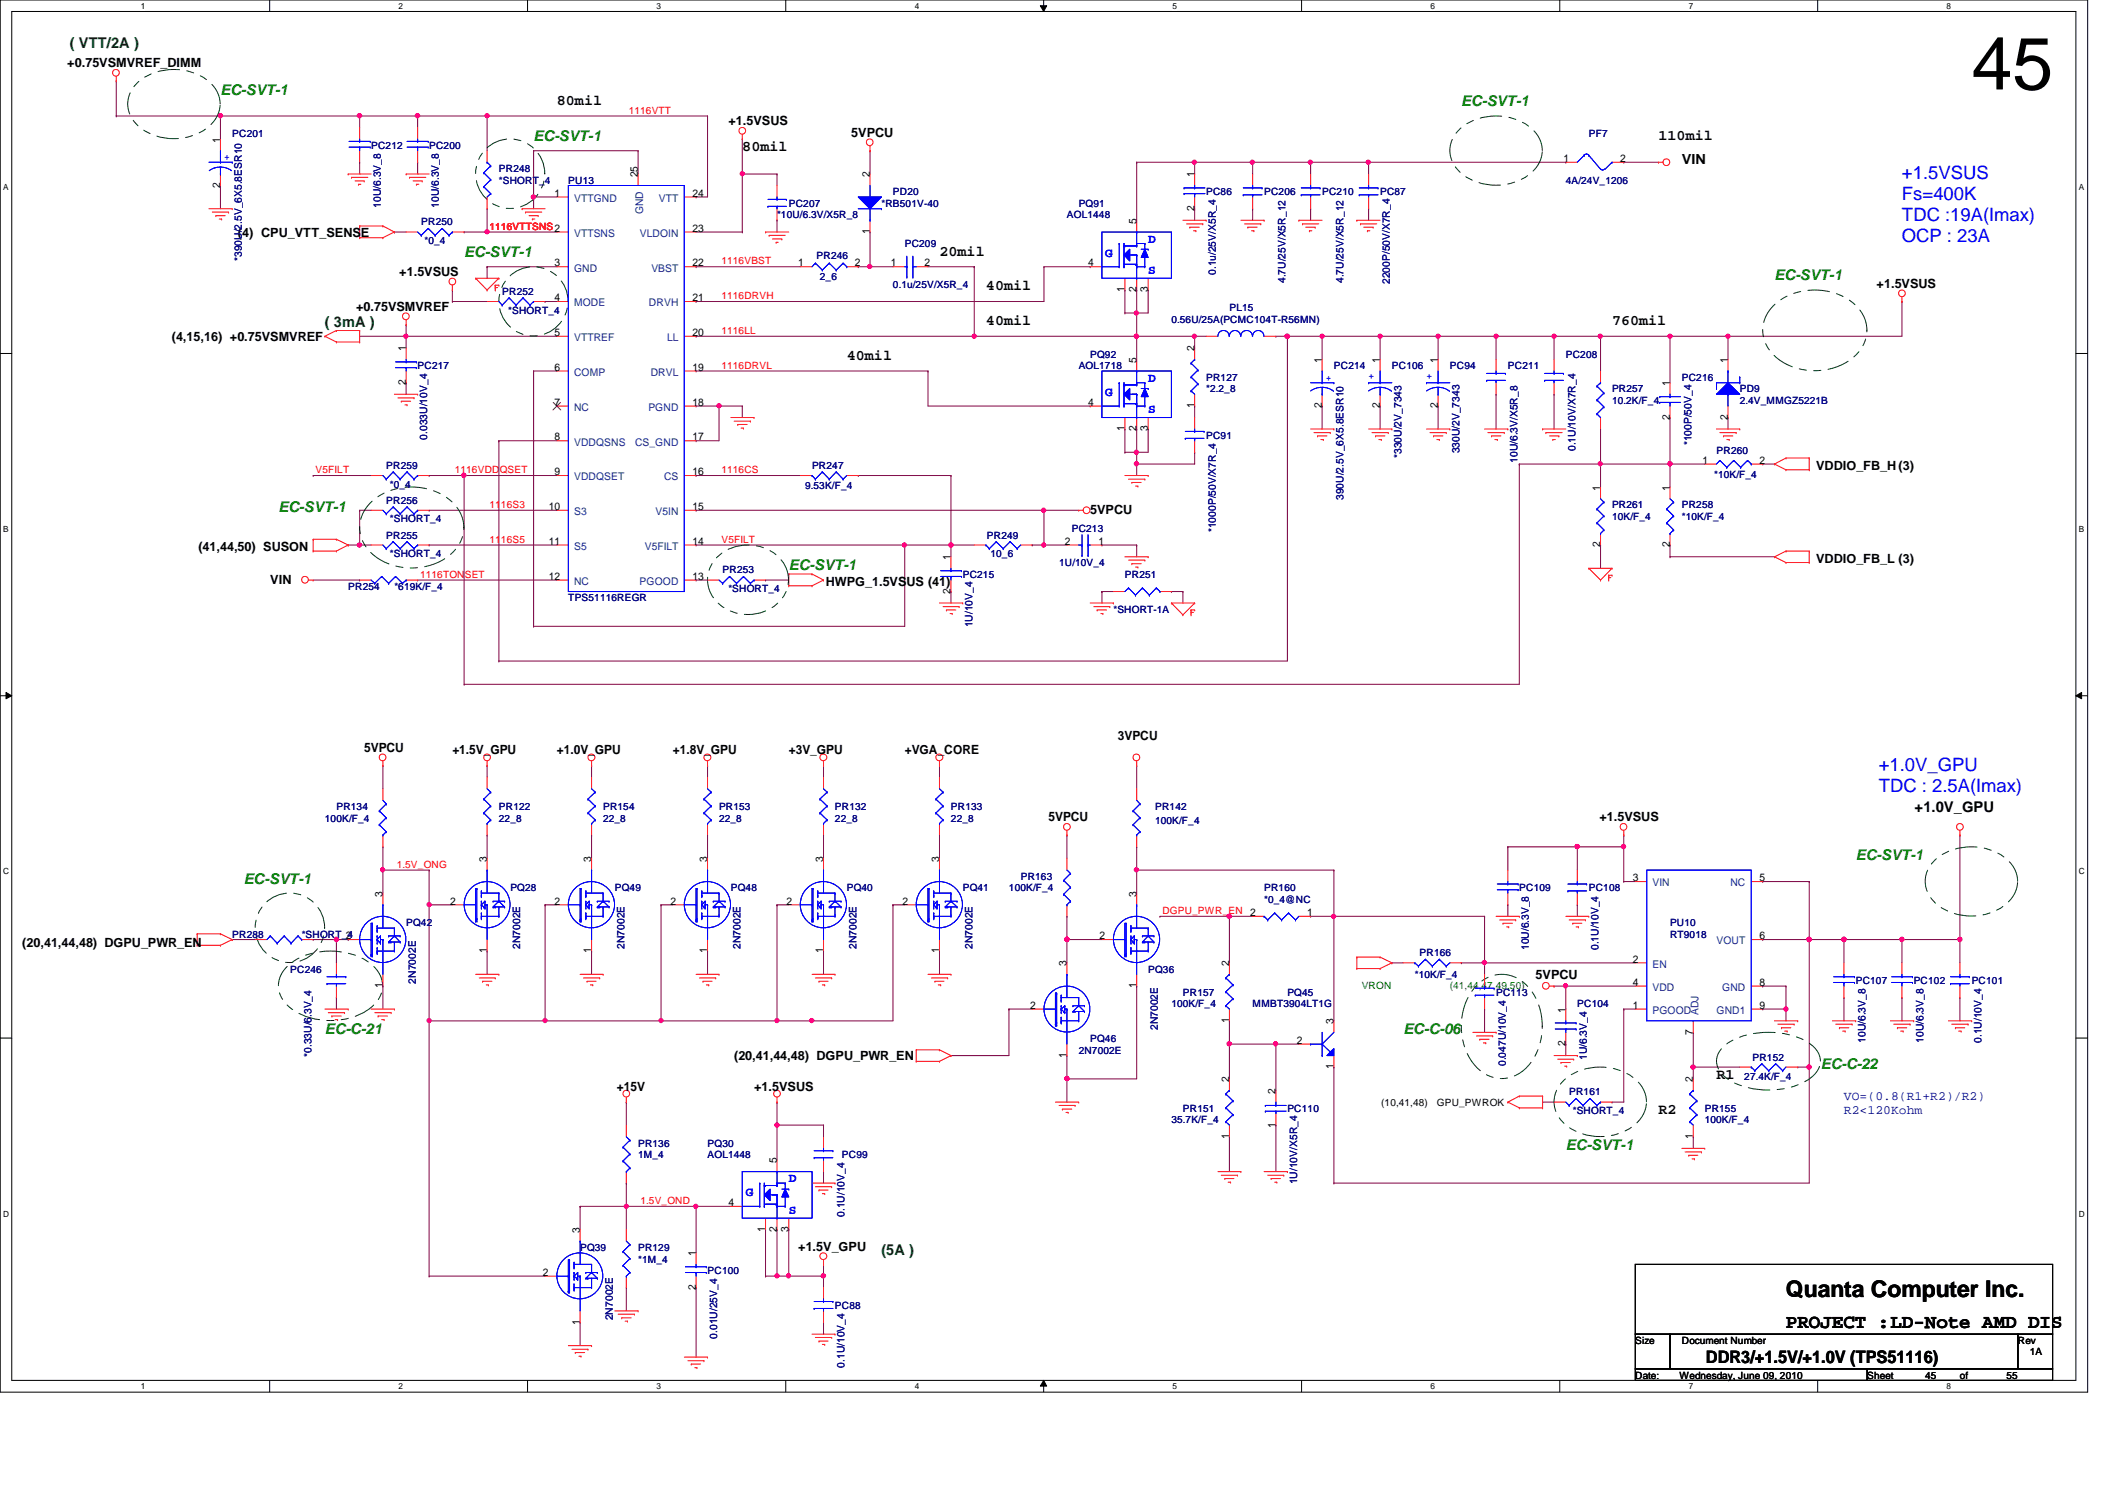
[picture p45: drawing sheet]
<svg xmlns="http://www.w3.org/2000/svg" width="297mm" height="210mm" viewBox="0 0 297 210" stroke-linecap="round" stroke-linejoin="round" font-family="sans-serif">
<defs><g id="words">
<text font-size="10.4" x="276.4" y="12.5">45</text>
<text font-size="3.2" x="250.4" y="181.8">Quanta Computer Inc.</text>
<text font-size="2.8" x="250.4" y="186">PROJECT :LD-Note AMD DIS</text>
<g font-size="2.6" fill="#00f">
<text x="266.6" y="25.1">+1.5VSUS</text>
<text x="266.6" y="28">Fs=400K</text>
<text x="266.6" y="31">TDC :19A(Imax)</text>
<text x="266.6" y="34">OCP : 23A</text>
<text x="263.4" y="108">+1.0V_GPU</text>
<text x="263.4" y="111">TDC : 2.5A(Imax)</text>
</g>
<text font-size="2.4" x="239.1" y="191">DDR3/+1.5V/+1.0V (TPS51116)</text>
<g font-size="2.1" fill="#004000">
<text x="9.8" y="6.8">( VTT/2A )</text>
<text x="45.5" y="45.8">( 3mA )</text>
<text x="123.6" y="175.8">(5A )</text>
</g>
<g font-size="2.1" fill="#008000">
<text x="30.9" y="13.3">EC-SVT-1</text>
<text x="204.8" y="14.9">EC-SVT-1</text>
<text x="74.8" y="19.8">EC-SVT-1</text>
<text x="65.1" y="36">EC-SVT-1</text>
<text x="248.7" y="39.3">EC-SVT-1</text>
<text x="39" y="71.8">EC-SVT-1</text>
<text x="110.6" y="79.9">EC-SVT-1</text>
<text x="34.2" y="123.8">EC-SVT-1</text>
<text x="260.1" y="120.6">EC-SVT-1</text>
<text x="45.5" y="144.9">EC-C-21</text>
<text x="196.7" y="144.9">EC-C-06</text>
<text x="255.2" y="149.8">EC-C-22</text>
<text x="219.5" y="161.2">EC-SVT-1</text>
</g>
<g font-size="2.1">
<text x="78.1" y="14.7">80mil</text>
<text x="104.1" y="21.2">80mil</text>
<text x="232.5" y="19.6">110mil</text>
<text x="131.7" y="35.8">20mil</text>
<text x="138.2" y="40.7">40mil</text>
<text x="138.2" y="45.6">40mil</text>
<text x="226" y="45.6">760mil</text>
<text x="118.7" y="50.5">40mil</text>
<text x="268.4" y="113.7">+1.0V_GPU</text>
<text x="240.6" y="151.2">R1</text>
<text x="232.5" y="156.1">R2</text>
</g>
<text font-size="1.9" x="235.8" y="22.9">VIN</text>
<g font-size="1.8">
<text x="9.4" y="9.4">+0.75VSMVREF_DIMM</text>
<text x="102.1" y="17.6">+1.5VSUS</text>
<text x="119.3" y="19.2">5VPCU</text>
<text x="33.4" y="33.2">(4) CPU_VTT_SENSE</text>
<text x="56" y="38.7">+1.5VSUS</text>
<text x="263.1" y="40.3">+1.5VSUS</text>
<text x="24.1" y="47.8">(4,15,16) +0.75VSMVREF</text>
<text x="49.9" y="43.6">+0.75VSMVREF</text>
<text x="254.6" y="65.8">VDDIO_FB_H (3)</text>
<text x="27.8" y="77.2">(41,44,50) SUSON</text>
<text x="152.8" y="72">5VPCU</text>
<text x="37.9" y="81.8">VIN</text>
<text x="115.8" y="82.1">HWPG_1.5VSUS (41)</text>
<text x="254.6" y="78.9">VDDIO_FB_L (3)</text>
<text x="51.1" y="105.4">5VPCU</text>
<text x="63.4" y="105.7">+1.5V_GPU</text>
<text x="78.1" y="105.7">+1.0V_GPU</text>
<text x="94.3" y="105.7">+1.8V_GPU</text>
<text x="110.6" y="105.7">+3V_GPU</text>
<text x="126.8" y="105.7">+VGA_CORE</text>
<text x="156.7" y="103.7">3VPCU</text>
<text x="147" y="115.1">5VPCU</text>
<text x="224.2" y="115.1">+1.5VSUS</text>
<text x="3.1" y="132.7">(20,41,44,48) DGPU_PWR_EN</text>
<text x="215.3" y="137.2">5VPCU</text>
<text x="102.9" y="148.6">(20,41,44,48) DGPU_PWR_EN</text>
<text x="86.5" y="152.8">+15V</text>
<text x="105.7" y="152.8">+1.5VSUS</text>
<text x="111.9" y="175.3">+1.5V_GPU</text>
</g>
<g font-size="1.8" fill="#00f">
<text x="154.9" y="36">G</text>
<text x="160.9" y="34">D</text>
<text x="160.9" y="38.4">S</text>
<text x="160.9" y="53.5">D</text>
<text x="154.9" y="55.5">G</text>
<text x="160.9" y="57.9">S</text>
<text x="104.6" y="167.6">G</text>
<text x="110.6" y="165.7">D</text>
<text x="110.6" y="170.1">S</text>
</g>
<g font-size="1.8" fill="#000080">
<text x="258.5" y="154.2">VO=(0.8(R1+R2)/R2)</text>
<text x="258.5" y="156.1">R2&lt;120Kohm</text>
</g>
<g font-size="1.5">
<text x="30.9" y="20" transform="rotate(-90 30.9 20)">1</text>
<text x="219.2" y="22.7">1</text>
<text x="227.1" y="22.7">2</text>
<text x="30.9" y="26.3" transform="rotate(-90 30.9 26.3)">2</text>
<text x="77.7" y="27.6">1</text>
<text x="89.4" y="24.8" transform="rotate(-90 89.4 24.8)">25</text>
<text x="97.1" y="27.6">24</text>
<text x="121.9" y="24.8" transform="rotate(-90 121.9 24.8)">2</text>
<text x="167.4" y="29.5" transform="rotate(-90 167.4 29.5)">2</text>
<text x="167.4" y="24.8" transform="rotate(-90 167.4 24.8)">1</text>
<text x="97.1" y="32.5">23</text>
<text x="121.9" y="32.8" transform="rotate(-90 121.9 32.8)">1</text>
<text x="159.3" y="31.4" transform="rotate(-90 159.3 31.4)">5</text>
<text x="77.7" y="37.3">3</text>
<text x="97.1" y="37.3">22</text>
<text x="111.9" y="37.3">1</text>
<text x="119.8" y="37.3">2</text>
<text x="124.9" y="37.3">1</text>
<text x="129.6" y="37.3">2</text>
<text x="152.5" y="37.3">4</text>
<text x="157.6" y="40.9" transform="rotate(-90 157.6 40.9)">1</text>
<text x="159.3" y="40.9" transform="rotate(-90 159.3 40.9)">2</text>
<text x="160.9" y="40.9" transform="rotate(-90 160.9 40.9)">3</text>
<text x="77.7" y="42.2">4</text>
<text x="77.7" y="47.1">5</text>
<text x="97.1" y="47.1">20</text>
<text x="97.1" y="42.2">21</text>
<text x="56.9" y="53.9" transform="rotate(-90 56.9 53.9)">2</text>
<text x="56.9" y="49.2" transform="rotate(-90 56.9 49.2)">1</text>
<text x="77.7" y="51.9">6</text>
<text x="97.1" y="51.9">19</text>
<text x="159.3" y="50.8" transform="rotate(-90 159.3 50.8)">5</text>
<text x="167.4" y="49.2" transform="rotate(-90 167.4 49.2)">2</text>
<text x="185.3" y="50.8" transform="rotate(-90 185.3 50.8)">1</text>
<text x="193.4" y="50.8" transform="rotate(-90 193.4 50.8)">1</text>
<text x="201.5" y="50.8" transform="rotate(-90 201.5 50.8)">1</text>
<text x="242.2" y="50.8" transform="rotate(-90 242.2 50.8)">1</text>
<text x="77.7" y="56.9">7</text>
<text x="97.1" y="56.9">18</text>
<text x="152.5" y="56.9">4</text>
<text x="167.4" y="57.2" transform="rotate(-90 167.4 57.2)">1</text>
<text x="185.3" y="57.2" transform="rotate(-90 185.3 57.2)">2</text>
<text x="193.4" y="57.2" transform="rotate(-90 193.4 57.2)">2</text>
<text x="201.5" y="57.2" transform="rotate(-90 201.5 57.2)">2</text>
<text x="234.1" y="58.8" transform="rotate(-90 234.1 58.8)">2</text>
<text x="234.1" y="54.1" transform="rotate(-90 234.1 54.1)">1</text>
<text x="242.2" y="58.8" transform="rotate(-90 242.2 58.8)">2</text>
<text x="77.7" y="61.7">8</text>
<text x="97.1" y="61.7">17</text>
<text x="157.6" y="60.5" transform="rotate(-90 157.6 60.5)">1</text>
<text x="159.3" y="60.5" transform="rotate(-90 159.3 60.5)">2</text>
<text x="160.9" y="60.5" transform="rotate(-90 160.9 60.5)">3</text>
<text x="238.7" y="65">1</text>
<text x="246.6" y="65">2</text>
<text x="76.9" y="71.5">10</text>
<text x="77.7" y="66.6">9</text>
<text x="97.1" y="71.5">15</text>
<text x="97.1" y="66.6">16</text>
<text x="224.3" y="68.7" transform="rotate(-90 224.3 68.7)">1</text>
<text x="234.1" y="68.7" transform="rotate(-90 234.1 68.7)">1</text>
<text x="76.9" y="76.3">11</text>
<text x="97.1" y="76.3">14</text>
<text x="149.3" y="76.3">2</text>
<text x="154" y="76.3">1</text>
<text x="224.3" y="76.7" transform="rotate(-90 224.3 76.7)">2</text>
<text x="234.1" y="76.7" transform="rotate(-90 234.1 76.7)">2</text>
<text x="76.9" y="81.2">12</text>
<text x="97.1" y="81.2">13</text>
<text x="133.3" y="83.2" transform="rotate(-90 133.3 83.2)">2</text>
<text x="133.3" y="78.5" transform="rotate(-90 133.3 78.5)">1</text>
<text x="53.6" y="125.6" transform="rotate(-90 53.6 125.6)">3</text>
<text x="68.2" y="120.8" transform="rotate(-90 68.2 120.8)">3</text>
<text x="82.9" y="120.8" transform="rotate(-90 82.9 120.8)">3</text>
<text x="99.1" y="120.8" transform="rotate(-90 99.1 120.8)">3</text>
<text x="115.4" y="120.8" transform="rotate(-90 115.4 120.8)">3</text>
<text x="131.7" y="120.8" transform="rotate(-90 131.7 120.8)">3</text>
<text x="159.3" y="125.6" transform="rotate(-90 159.3 125.6)">3</text>
<text x="228.9" y="123.5">3</text>
<text x="246.6" y="123.5">5</text>
<text x="48.5" y="131.6">2</text>
<text x="63.1" y="126.7">2</text>
<text x="77.7" y="126.7">2</text>
<text x="94" y="126.7">2</text>
<text x="110.2" y="126.7">2</text>
<text x="126.5" y="126.7">2</text>
<text x="154.1" y="131.6">2</text>
<text x="175.3" y="128.4">2</text>
<text x="183.2" y="128.4">1</text>
<text x="246.6" y="131.6">6</text>
<text x="68.2" y="133.6" transform="rotate(-90 68.2 133.6)">1</text>
<text x="82.9" y="133.6" transform="rotate(-90 82.9 133.6)">1</text>
<text x="99.1" y="133.6" transform="rotate(-90 99.1 133.6)">1</text>
<text x="115.4" y="133.6" transform="rotate(-90 115.4 133.6)">1</text>
<text x="131.7" y="133.6" transform="rotate(-90 131.7 133.6)">1</text>
<text x="149.5" y="135.4" transform="rotate(-90 149.5 135.4)">3</text>
<text x="172.3" y="135.4" transform="rotate(-90 172.3 135.4)">2</text>
<text x="228.9" y="134.9">2</text>
<text x="53.6" y="138.5" transform="rotate(-90 53.6 138.5)">1</text>
<text x="144.4" y="141.4">2</text>
<text x="159.3" y="138.5" transform="rotate(-90 159.3 138.5)">1</text>
<text x="172.3" y="143.3" transform="rotate(-90 172.3 143.3)">1</text>
<text x="186.9" y="143.5" transform="rotate(-90 186.9 143.5)">3</text>
<text x="219.5" y="141.9" transform="rotate(-90 219.5 141.9)">1</text>
<text x="228.9" y="138.1">4</text>
<text x="228.9" y="141.4">1</text>
<text x="246.6" y="138.1">8</text>
<text x="246.6" y="141.4">9</text>
<text x="149.5" y="148.3" transform="rotate(-90 149.5 148.3)">1</text>
<text x="181.8" y="146.3">2</text>
<text x="186.9" y="149.9" transform="rotate(-90 186.9 149.9)">1</text>
<text x="219.5" y="146.6" transform="rotate(-90 219.5 146.6)">2</text>
<text x="237.3" y="145" transform="rotate(-90 237.3 145)">7</text>
<text x="172.3" y="151.6" transform="rotate(-90 172.3 151.6)">2</text>
<text x="178.8" y="153.3" transform="rotate(-90 178.8 153.3)">2</text>
<text x="237.3" y="151.6" transform="rotate(-90 237.3 151.6)">2</text>
<text x="172.3" y="159.6" transform="rotate(-90 172.3 159.6)">1</text>
<text x="178.8" y="158" transform="rotate(-90 178.8 158)">1</text>
<text x="237.3" y="159.6" transform="rotate(-90 237.3 159.6)">1</text>
<text x="108.9" y="163" transform="rotate(-90 108.9 163)">5</text>
<text x="81.3" y="172.8" transform="rotate(-90 81.3 172.8)">3</text>
<text x="102.1" y="169">4</text>
<text x="107.3" y="172.6" transform="rotate(-90 107.3 172.6)">1</text>
<text x="108.9" y="172.6" transform="rotate(-90 108.9 172.6)">2</text>
<text x="110.5" y="172.6" transform="rotate(-90 110.5 172.6)">3</text>
<text x="76.1" y="178.8">2</text>
<text x="97.5" y="176" transform="rotate(-90 97.5 176)">1</text>
<text x="81.3" y="185.6" transform="rotate(-90 81.3 185.6)">1</text>
<text x="97.5" y="180.8" transform="rotate(-90 97.5 180.8)">2</text>
</g>
<g font-size="1.5" fill="#004080">
<text x="80.5" y="28.3">VTTGND</text>
<text x="92.4" y="28.3">VTT</text>
<text x="80.5" y="33.2">VTTSNS</text>
<text x="89.7" y="33.2">VLDOIN</text>
<text x="90.2" y="30" transform="rotate(-90 90.2 30)">GND</text>
<text x="80.5" y="38.1">GND</text>
<text x="91.3" y="38.1">VBST</text>
<text x="80.5" y="42.9">MODE</text>
<text x="80.5" y="47.8">VTTREF</text>
<text x="91" y="42.9">DRVH</text>
<text x="93.5" y="47.8">LL</text>
<text x="80.5" y="52.7">COMP</text>
<text x="91.2" y="52.7">DRVL</text>
<text x="80.5" y="57.6">NC</text>
<text x="90.9" y="57.6">PGND</text>
<text x="80.5" y="62.4">VDDQSNS</text>
<text x="89" y="62.4">CS_GND</text>
<text x="80.5" y="67.3">VDDQSET</text>
<text x="93.1" y="67.3">CS</text>
<text x="80.5" y="72.2">S3</text>
<text x="80.5" y="77">S5</text>
<text x="90.4" y="77">V5FILT</text>
<text x="91.9" y="72.2">V5IN</text>
<text x="80.5" y="82">NC</text>
<text x="89.7" y="82">PGOOD</text>
<text x="231.6" y="124.2">VIN</text>
<text x="242.6" y="124.2">NC</text>
<text x="231.6" y="135.6">EN</text>
<text x="240.6" y="132.3">VOUT</text>
<text x="231.6" y="138.9">VDD</text>
<text x="231.6" y="142.1">PGOOD</text>
<text x="238.1" y="142.2" transform="rotate(-90 238.1 142.2)">ADJ</text>
<text x="240.6" y="142.1">GND1</text>
<text x="241.4" y="138.9">GND</text>
</g>
<g font-size="1.4" fill="#f00">
<text x="88.1" y="15.9">1116VTT</text>
<text x="68.6" y="32.2">1116VTTSNS2</text>
<text x="68.6" y="32.2">1116VTTSNS</text>
<text x="101.1" y="37">1116VBST</text>
<text x="101.1" y="41.9">1116DRVH</text>
<text x="101.1" y="46.8">1116LL</text>
<text x="101.1" y="51.6">1116DRVL</text>
<text x="44.2" y="66.3">V5FILT</text>
<text x="63.8" y="66.3">1116VDDQSET</text>
<text x="68.6" y="71.2">1116S3</text>
<text x="101.1" y="66.3">1116CS</text>
<text x="68.6" y="76">1116S5</text>
<text x="101.1" y="76">V5FILT</text>
<text x="58.9" y="80.9">1116TONSET</text>
<text x="55.6" y="121.6">1.5V_ONG</text>
<text x="162.9" y="128.1">DGPU_PWR_EN</text>
<text x="89.8" y="168.7">1.5V_OND</text>
</g>
<g font-size="1.4" fill="#00f">
<text x="31.4" y="22.5">+</text>
<text x="185.8" y="53.3">+</text>
<text x="191.9" y="53.2">+</text>
<text x="200" y="53.2">+</text>
</g>
<g font-size="1.4" fill="#000080">
<text x="32.6" y="19.2">PC201</text>
<text x="52" y="20.8">PC212</text>
<text x="60.2" y="20.8">PC200</text>
<text x="222.7" y="19.2">PF7</text>
<text x="53.4" y="29.1" transform="rotate(-90 53.4 29.1)">10U/6.3V_8</text>
<text x="61.5" y="29.1" transform="rotate(-90 61.5 29.1)">10U/6.3V_8</text>
<text x="69.9" y="24.1">PR248</text>
<text x="69.9" y="25.7">*SHORT_4</text>
<text x="79.7" y="25.7">PU13</text>
<text x="110.6" y="29">PC207</text>
<text x="123.6" y="29">*RB501V-40</text>
<text x="125.2" y="27.3">PD20</text>
<text x="151.2" y="29">PQ91</text>
<text x="169.1" y="27.3">PC86</text>
<text x="177.2" y="27.3">PC206</text>
<text x="185.3" y="27.3">PC210</text>
<text x="193.5" y="27.3">PC87</text>
<text x="219.5" y="25.7">4A/24V_1206</text>
<text x="59.1" y="31.6">PR250</text>
<text x="59.5" y="34.2">*0_4</text>
<text x="108.9" y="30.6">*10U/6.3V/X5R_8</text>
<text x="126.8" y="34.7">PC209</text>
<text x="149.6" y="30.6">AOL1448</text>
<text x="33.9" y="36.6" transform="rotate(-90 33.9 36.6)">*390U/2.5V_6X5.8ESR10</text>
<text x="70.4" y="41.3">PR252</text>
<text x="114.5" y="36.3">PR246</text>
<text x="114.9" y="39.2">2_6</text>
<text x="125.2" y="40.3">0.1u/25V/X5R_4</text>
<text x="170.4" y="38.5" transform="rotate(-90 170.4 38.5)">0.1u/25V/X5R_4</text>
<text x="180.2" y="39.7" transform="rotate(-90 180.2 39.7)">4.7U/25V/X5R_12</text>
<text x="188.3" y="39.7" transform="rotate(-90 188.3 39.7)">4.7U/25V/X5R_12</text>
<text x="194.8" y="39.8" transform="rotate(-90 194.8 39.8)">2200P/50V/X7R_4</text>
<text x="71.2" y="43.9">*SHORT_4</text>
<text x="164.2" y="45.2">0.56U/25A(PCMC104T-R56MN)</text>
<text x="172.3" y="43.6">PL15</text>
<text x="58.5" y="51.7">PC217</text>
<text x="151.2" y="51.7">AOL1718</text>
<text x="152.8" y="50.1">PQ92</text>
<text x="169.1" y="53.3">PR127</text>
<text x="187" y="51.7">PC214</text>
<text x="195.1" y="51.7">PC106</text>
<text x="203.2" y="51.7">PC94</text>
<text x="211.4" y="51.7">PC211</text>
<text x="219.5" y="50.1">PC208</text>
<text x="235.8" y="53.3">PC216</text>
<text x="169.1" y="55">*2.2_8</text>
<text x="226" y="55">PR257</text>
<text x="226" y="56.6">10.2K/F_4</text>
<text x="243.9" y="55">PD9</text>
<text x="243.9" y="56.6">2.4V_MMGZ5221B</text>
<text x="54.1" y="65.7">PR259</text>
<text x="59.9" y="61.6" transform="rotate(-90 59.9 61.6)">0.033U/10V_4</text>
<text x="113.8" y="65.7">PR247</text>
<text x="169.1" y="61.5">PC91</text>
<text x="196.5" y="64.2" transform="rotate(-90 196.5 64.2)">*330U/2V_7343</text>
<text x="204.6" y="63.5" transform="rotate(-90 204.6 63.5)">330U/2V_7343</text>
<text x="212.7" y="64.9" transform="rotate(-90 212.7 64.9)">10U/6.3V/X5R_8</text>
<text x="220.8" y="63.2" transform="rotate(-90 220.8 63.2)">0.1U/10V/X7R_4</text>
<text x="237.1" y="62.4" transform="rotate(-90 237.1 62.4)">*100P/50V_4</text>
<text x="240.6" y="63.6">PR260</text>
<text x="54.1" y="70.6">PR256</text>
<text x="54.6" y="68.3">*0_4</text>
<text x="112.9" y="68.5">9.53K/F_4</text>
<text x="188.3" y="70.1" transform="rotate(-90 188.3 70.1)">390U/2.5V_6X5.8ESR10</text>
<text x="226" y="71.2">PR261</text>
<text x="235.8" y="71.2">PR258</text>
<text x="240.3" y="67">*10K/F_4</text>
<text x="54.1" y="75.5">PR255</text>
<text x="54.6" y="73.2">*SHORT_4</text>
<text x="138.3" y="75.5">PR249</text>
<text x="150.2" y="74.5">PC213</text>
<text x="170.4" y="74.6" transform="rotate(-90 170.4 74.6)">*1000P/50V/X7R_4</text>
<text x="226" y="72.9">10K/F_4</text>
<text x="235.8" y="72.9">*10K/F_4</text>
<text x="48.8" y="82.6">PR254</text>
<text x="54.6" y="78.1">*SHORT_4</text>
<text x="55.3" y="82.6">*619K/F_4</text>
<text x="101.3" y="80.3">PR253</text>
<text x="102.1" y="82.9">*SHORT_4</text>
<text x="135" y="81">PC215</text>
<text x="138.9" y="78.1">10_6</text>
<text x="148.5" y="79.4">1U/10V_4</text>
<text x="157.7" y="81">PR251</text>
<text x="79.7" y="84.2">TPS51116REGR</text>
<text x="136.3" y="87.9" transform="rotate(-90 136.3 87.9)">1U/10V_4</text>
<text x="156.1" y="85.9">*SHORT-1A</text>
<text x="47.2" y="113.5">PR134</text>
<text x="69.9" y="113.5">PR122</text>
<text x="84.5" y="113.5">PR154</text>
<text x="100.8" y="113.5">PR153</text>
<text x="117" y="113.5">PR132</text>
<text x="133.3" y="113.5">PR133</text>
<text x="161.9" y="113.5">PR142</text>
<text x="45.5" y="115.1">100K/F_4</text>
<text x="69.9" y="115.1">22_8</text>
<text x="84.5" y="115.1">22_8</text>
<text x="100.8" y="115.1">22_8</text>
<text x="117" y="115.1">22_8</text>
<text x="133.3" y="115.1">22_8</text>
<text x="161.9" y="115.4">100K/F_4</text>
<text x="71.5" y="124.9">PQ28</text>
<text x="86.2" y="124.9">PQ49</text>
<text x="102.4" y="124.9">PQ48</text>
<text x="118.7" y="124.9">PQ40</text>
<text x="135" y="124.9">PQ41</text>
<text x="141.4" y="124.9">100K/F_4</text>
<text x="143.1" y="123.3">PR163</text>
<text x="177.2" y="124.9">PR160</text>
<text x="213" y="124.9">PC109</text>
<text x="222.7" y="124.9">PC108</text>
<text x="32.6" y="131.4">PR288</text>
<text x="42.3" y="131.4">*SHORT_4</text>
<text x="56.9" y="129.8">PQ42</text>
<text x="177.2" y="126.5">*0_4@NC</text>
<text x="234.1" y="129.8">PU10</text>
<text x="234.1" y="131.4">RT9018</text>
<text x="40.7" y="136.3">PC246</text>
<text x="58.3" y="137.8" transform="rotate(-90 58.3 137.8)">2N7002E</text>
<text x="72.9" y="133" transform="rotate(-90 72.9 133)">2N7002E</text>
<text x="87.5" y="133" transform="rotate(-90 87.5 133)">2N7002E</text>
<text x="103.8" y="133" transform="rotate(-90 103.8 133)">2N7002E</text>
<text x="120.1" y="133" transform="rotate(-90 120.1 133)">2N7002E</text>
<text x="136.3" y="133" transform="rotate(-90 136.3 133)">2N7002E</text>
<text x="160.9" y="136.3">PQ36</text>
<text x="198.3" y="137.1">*10K/F_4</text>
<text x="199" y="134">PR166</text>
<text x="214.3" y="133.1" transform="rotate(-90 214.3 133.1)">10U/6.3V_8</text>
<text x="224.1" y="133.1" transform="rotate(-90 224.1 133.1)">0.1U/10V_4</text>
<text x="260.1" y="137.9">PC107</text>
<text x="268.3" y="137.9">PC102</text>
<text x="276.4" y="137.9">PC101</text>
<text x="164.2" y="141.1">100K/F_4</text>
<text x="165.8" y="139.5">PR157</text>
<text x="175.6" y="141.1">MMBT3904LT1G</text>
<text x="180.5" y="139.5">PQ45</text>
<text x="209.7" y="139.5">PC113</text>
<text x="221.1" y="141.1">PC104</text>
<text x="43.6" y="148.1" transform="rotate(-90 43.6 148.1)">*0.33U/6.3V_4</text>
<text x="151.2" y="147.7">2N7002E</text>
<text x="152.8" y="146">PQ46</text>
<text x="162.3" y="144.4" transform="rotate(-90 162.3 144.4)">2N7002E</text>
<text x="211.1" y="149.4" transform="rotate(-90 211.1 149.4)">0.047U/10V_4</text>
<text x="222.5" y="148.5" transform="rotate(-90 222.5 148.5)">1U/6.3V_4</text>
<text x="245.7" y="148.6">PR152</text>
<text x="261.5" y="146.1" transform="rotate(-90 261.5 146.1)">10U/6.3V_8</text>
<text x="269.6" y="146.1" transform="rotate(-90 269.6 146.1)">10U/6.3V_8</text>
<text x="277.7" y="146.1" transform="rotate(-90 277.7 146.1)">0.1U/10V_4</text>
<text x="165.8" y="155.8">PR151</text>
<text x="180.5" y="155.8">PC110</text>
<text x="220" y="153.5">PR161</text>
<text x="239" y="155.8">PR155</text>
<text x="244.5" y="151.4">27.4K/F_4</text>
<text x="89.4" y="160.7">PR136</text>
<text x="99.2" y="160.7">PQ30</text>
<text x="164.2" y="157.4">35.7K/F_4</text>
<text x="220.5" y="156.1">*SHORT_4</text>
<text x="239" y="157.4">100K/F_4</text>
<text x="89.4" y="162.3">1M_4</text>
<text x="99.2" y="162.3">AOL1448</text>
<text x="118" y="162.3">PC99</text>
<text x="181.8" y="165.9" transform="rotate(-90 181.8 165.9)">1U/10V/X5R_4</text>
<text x="118.4" y="170.5" transform="rotate(-90 118.4 170.5)">0.1U/10V_4</text>
<text x="81.3" y="175.3">PQ39</text>
<text x="89.4" y="175.3">PR129</text>
<text x="89.4" y="176.9">*1M_4</text>
<text x="99.2" y="178.5">PC100</text>
<text x="85.9" y="185" transform="rotate(-90 85.9 185)">2N7002E</text>
<text x="117" y="183.4">PC88</text>
<text x="100.5" y="187.6" transform="rotate(-90 100.5 187.6)">0.01U/25V_4</text>
<text x="118.4" y="191.6" transform="rotate(-90 118.4 191.6)">0.1U/10V_4</text>
</g>
<g font-size="1.4" fill="#008000">
<text x="190.9" y="138.6">VRON</text>
<text x="203.2" y="138.6">(41,44,47,49,50)</text>
</g>
<g font-size="1.4">
<text x="193.6" y="154.9">(10,41,48)</text>
<text x="201.4" y="154.9">GPU_PWROK</text>
<text x="229.2" y="188.3">Size</text>
<text x="235.8" y="188.3">Document Number</text>
<text x="282.9" y="188.3">Rev</text>
<text x="284.5" y="189.9">1A</text>
<text x="229.2" y="193.2">Date:</text>
<text x="235.4" y="193.2">Wednesday, June 09, 2010</text>
<text x="261.7" y="193.2">Sheet</text>
<text x="269.9" y="193.2">45</text>
<text x="274.7" y="193.2">of</text>
<text x="281.3" y="193.2">55</text>
</g>
<g font-size="1.2">
<text x="19.7" y="1.2">1</text>
<text x="55.9" y="1.2">2</text>
<text x="92" y="1.2">3</text>
<text x="128.2" y="1.2">4</text>
<text x="164.4" y="1.2">5</text>
<text x="200.5" y="1.2">6</text>
<text x="236.7" y="1.2">7</text>
<text x="272.9" y="1.2">8</text>
<text x=".5" y="26.6">A</text>
<text x="291.4" y="26.6">A</text>
<text x=".5" y="74.5">B</text>
<text x="291.4" y="74.5">B</text>
<text x=".5" y="122.5">C</text>
<text x="291.4" y="122.5">C</text>
<text x=".5" y="170.5">D</text>
<text x="291.4" y="170.5">D</text>
<text x="19.7" y="194.6">1</text>
<text x="55.9" y="194.6">2</text>
<text x="92" y="194.6">3</text>
<text x="128.2" y="194.6">4</text>
<text x="164.4" y="194.6">5</text>
<text x="200.5" y="194.6">6</text>
<text x="236.7" y="194.6">7</text>
<text x="272.9" y="194.6">8</text>
</g>
</g></defs>
<path d="M0 0h292.6v195.1h-292.6zM1.6 1.6h289.4v191.8h-289.4z" fill="none" stroke="#000" stroke-width=".14"/>
<g fill="#fff">
<path d="M19.7 .2h.6v1.3h-.6z"/>
<path d="M19.7 193.6h.6v1.3h-.6z"/>
</g>
<path d="M37.8 0v1.6M37.8 193.4v1.6" fill="none" stroke="#000" stroke-width=".14"/>
<g fill="#fff">
<path d="M55.9 .2h.6v1.3h-.6z"/>
<path d="M55.9 193.6h.6v1.3h-.6z"/>
</g>
<path d="M74 0v1.6M74 193.4v1.6" fill="none" stroke="#000" stroke-width=".14"/>
<g fill="#fff">
<path d="M92 .2h.6v1.3h-.6z"/>
<path d="M92 193.6h.6v1.3h-.6z"/>
</g>
<path d="M110.1 0v1.6M110.1 193.4v1.6" fill="none" stroke="#000" stroke-width=".14"/>
<g fill="#fff">
<path d="M128.2 .2h.6v1.3h-.6z"/>
<path d="M128.2 193.6h.6v1.3h-.6z"/>
</g>
<path d="M145.8 .8h.9l-.4 .8zM146.3 0v1.6M146.3 193.4l.4 .8h-.9zM146.3 193.4v1.6" fill="none" stroke="#000" stroke-width=".14"/>
<path d="M145.8 .8h.9l-.4 .8zM146.3 193.4l.4 .8h-.9z" fill="#000"/>
<g fill="#fff">
<path d="M164.4 .2h.6v1.3h-.6z"/>
<path d="M164.4 193.6h.6v1.3h-.6z"/>
</g>
<path d="M182.5 0v1.6M182.5 193.4v1.6" fill="none" stroke="#000" stroke-width=".14"/>
<g fill="#fff">
<path d="M200.5 .2h.6v1.3h-.6z"/>
<path d="M200.5 193.6h.6v1.3h-.6z"/>
</g>
<path d="M218.6 0v1.6M218.6 193.4v1.6" fill="none" stroke="#000" stroke-width=".14"/>
<g fill="#fff">
<path d="M236.7 .2h.6v1.3h-.6z"/>
<path d="M236.7 193.6h.6v1.3h-.6z"/>
</g>
<path d="M254.8 0v1.6M254.8 193.4v1.6" fill="none" stroke="#000" stroke-width=".14"/>
<g fill="#fff">
<path d="M272.9 .2h.6v1.3h-.6z"/>
<path d="M272.9 193.6h.6v1.3h-.6z"/>
<path d="M.5 25.6h.7v1.3h-.7z"/>
<path d="M291.4 25.6h.7v1.3h-.7z"/>
<path d="M.5 73.5h.7v1.3h-.7z"/>
<path d="M291.4 73.5h.7v1.3h-.7z"/>
</g>
<path d="M0 49.5h1.6M291 49.5h1.6" fill="none" stroke="#000" stroke-width=".14"/>
<g fill="#fff">
<path d="M.5 121.5h.8v1.3h-.8z"/>
<path d="M291.4 121.5h.8v1.3h-.8z"/>
</g>
<path d="M0 97.5h1.6M.8 97l.8 .5-.8 .4zM291 97.5l.8-.5v.9zM291 97.5h1.6" fill="none" stroke="#000" stroke-width=".14"/>
<path d="M.8 97l.8 .5-.8 .4zM291 97.5l.8-.5v.9z" fill="#000"/>
<g fill="#fff">
<path d="M.5 169.4h.8v1.3h-.8z"/>
<path d="M291.4 169.4h.8v1.3h-.8z"/>
</g>
<path d="M0 145.5h1.6M291 145.5h1.6" fill="none" stroke="#000" stroke-width=".14"/>
<path d="M89.4 21.1h.1M89.4 21.1v3.3M100.8 56.9h.1M100.8 56.9v4.9h-3.2M97.6 61.8h.1" fill="none" stroke="#800040" stroke-width=".14"/>
<circle cx="100.8" cy="56.8" r=".3" fill="#f0f"/>
<circle cx="100.8" cy="56.8" r=".3" fill="none" stroke="#f0f" stroke-width=".14"/>
<path d="M122 37.4h.1M122 37.4h3.2M100.8 56.9h.1M100.8 56.9h3.3M234.1 47.1h.1M234.1 47.1v6.5" fill="none" stroke="#800040" stroke-width=".14"/>
<circle cx="234.1" cy="47.1" r=".3" fill="#f0f"/>
<circle cx="234.1" cy="47.1" r=".3" fill="none" stroke="#f0f" stroke-width=".14"/>
<g fill="none" stroke="#800040" stroke-width=".14">
<path d="M68.3 37.4h.1M68.3 37.4h9.8M68.3 37.4v1.6M74.8 27.6h.1M74.8 27.6h3.3M74.8 27.6v1.7M130.1 37.4h6.5M136.6 37.4h.1M136.6 37.4v9.7M167.5 22.7h.1M167.5 22.7v1.7M234.1 58.5h.1"/>
<path d="M234.1 58.5v6.5M133.3 76.4h.1M133.3 76.4v1.6M133.3 82.9h.1M133.3 82.9v1.6"/>
</g>
<circle cx="234.1" cy="65" r=".3" fill="#f0f"/>
<circle cx="234.1" cy="65" r=".3" fill="none" stroke="#f0f" stroke-width=".14"/>
<path d="M122 21.1h.1M122 21.1v3.3M146.3 37.4h.1M146.3 37.4v4.8M43.9 66.6h.1M43.9 66.6h8.1M60.2 66.6h.1M60.2 66.6h4.9M224.4 60.1h.1M224.4 60.1v4.9M58.5 81.3h.1M58.5 81.3h19.6" fill="none" stroke="#800040" stroke-width=".14"/>
<circle cx="224.3" cy="65" r=".3" fill="#f0f"/>
<circle cx="224.3" cy="65" r=".3" fill="none" stroke="#f0f" stroke-width=".14"/>
<path d="M50.4 16.3h.1M50.4 16.3v1.6M97.6 32.5h6.5M104.1 32.5h.1M178.9 47.1h.1M178.9 47.1h1.6M224.4 47.1h.1M224.4 47.1v4.9M43.9 81.3h6.5M50.4 81.3h.1" fill="none" stroke="#800040" stroke-width=".14"/>
<circle cx="224.3" cy="47.1" r=".3" fill="#f0f"/>
<circle cx="224.3" cy="47.1" r=".3" fill="none" stroke="#f0f" stroke-width=".14"/>
<path d="M175.6 22.7h.1M175.6 22.7h8.1M213 65h.1M213 65h11.4M213 65v30.9" fill="none" stroke="#800040" stroke-width=".14"/>
<circle cx="175.6" cy="22.7" r=".3" fill="#f0f"/>
<circle cx="175.6" cy="22.7" r=".3" fill="none" stroke="#f0f" stroke-width=".14"/>
<path d="M191.9 22.7h.1M191.9 22.7v1.7M159.3 47.1h.1M159.3 47.1h8.2" fill="none" stroke="#800040" stroke-width=".14"/>
<circle cx="159.3" cy="47.1" r=".3" fill="#f0f"/>
<circle cx="159.3" cy="47.1" r=".3" fill="none" stroke="#f0f" stroke-width=".14"/>
<path d="M159.3 65h.1M159.3 65h8.2" fill="none" stroke="#800040" stroke-width=".14"/>
<circle cx="159.3" cy="65" r=".3" fill="#f0f"/>
<circle cx="159.3" cy="65" r=".3" fill="none" stroke="#f0f" stroke-width=".14"/>
<path d="M209.7 47.1h.1M209.7 47.1h8.1" fill="none" stroke="#800040" stroke-width=".14"/>
<circle cx="217.8" cy="47.1" r=".3" fill="#f0f"/>
<circle cx="217.8" cy="47.1" r=".3" fill="none" stroke="#f0f" stroke-width=".14"/>
<circle cx="209.7" cy="47.1" r=".3" fill="#f0f"/>
<circle cx="209.7" cy="47.1" r=".3" fill="none" stroke="#f0f" stroke-width=".14"/>
<g fill="none" stroke="#800040" stroke-width=".14">
<path d="M16.3 11.3h.1M16.3 11.3v5M58.5 16.3h.1M58.5 16.3v1.6M50.4 22.7h.1M50.4 22.7v1.7M58.5 22.7h.1M58.5 22.7v1.7M68.3 32.5h.1M68.3 32.5h9.8M108.9 30.9h.1M108.9 24.4h.1"/>
<path d="M108.9 24.4v1.6M108.9 30.9v1.6M56.9 53.6h.1M56.9 47.1h.1M56.9 47.1v1.7M56.9 53.6v1.6M217.8 47.1h.1M217.8 47.1v3.3M224.4 65h.1M224.4 76.4h.1M224.4 65v3.2M224.4 76.4v3.2"/>
</g>
<circle cx="68.3" cy="32.5" r=".3" fill="#f0f"/>
<circle cx="68.3" cy="32.5" r=".3" fill="none" stroke="#f0f" stroke-width=".14"/>
<path d="M183.7 22.7h.1M183.7 22.7v1.7M183.7 22.7h8.2M217.8 55.2h.1M217.8 55.2v4.9" fill="none" stroke="#800040" stroke-width=".14"/>
<circle cx="191.8" cy="22.7" r=".3" fill="#f0f"/>
<circle cx="191.8" cy="22.7" r=".3" fill="none" stroke="#f0f" stroke-width=".14"/>
<circle cx="183.7" cy="22.7" r=".3" fill="#f0f"/>
<circle cx="183.7" cy="22.7" r=".3" fill="none" stroke="#f0f" stroke-width=".14"/>
<g fill="none" stroke="#800040" stroke-width=".14">
<path d="M68.3 16.3h.1M68.3 16.3h30.9M99.2 16.3h.1M99.2 16.3v11.3M175.6 22.7h.1M175.6 22.7v1.7M183.7 29.3h.1M183.7 29.3v1.6M191.9 29.3h.1M191.9 29.3v1.6M167.5 47.1h.1M167.5 56.9h.1"/>
<path d="M167.5 47.1h1.6M167.5 56.9v1.6M159.3 65h.1M159.3 65v1.6M167.5 63.4h.1M167.5 63.4v1.6"/>
</g>
<circle cx="68.3" cy="16.2" r=".3" fill="#f0f"/>
<circle cx="68.3" cy="16.2" r=".3" fill="none" stroke="#f0f" stroke-width=".14"/>
<g fill="none" stroke="#800040" stroke-width=".14">
<path d="M50.4 16.3h.1M50.4 16.3h8.1M97.6 52h.1M97.6 56.9h.1M97.6 52h32.5M97.6 56.9h3.2M104.1 56.9h.1M104.1 56.9v1.6M130.1 52h.1M130.1 52v4.9M154.5 76.4h.1M154.5 76.4h4.8"/>
<path d="M159.3 76.4h.1M159.3 76.4v1.6"/>
</g>
<circle cx="58.5" cy="16.2" r=".31" fill="#f0f"/>
<circle cx="58.5" cy="16.2" r=".31" fill="none" stroke="#f0f" stroke-width=".14"/>
<circle cx="50.4" cy="16.2" r=".31" fill="#f0f"/>
<circle cx="50.4" cy="16.2" r=".31" fill="none" stroke="#f0f" stroke-width=".14"/>
<path d="M97.6 76.4h.1M97.6 76.4h29.2M146.3 71.5h.1M146.3 76.4h.1M146.3 71.5v4.9M146.3 76.4h3.3" fill="none" stroke="#800040" stroke-width=".14"/>
<circle cx="146.3" cy="76.4" r=".3" fill="#f0f"/>
<circle cx="146.3" cy="76.4" r=".3" fill="none" stroke="#f0f" stroke-width=".14"/>
<path d="M104.1 24.4h.1M104.1 24.4v8.1M97.6 71.5h.1M97.6 71.5h48.7" fill="none" stroke="#800040" stroke-width=".14"/>
<circle cx="146.3" cy="71.5" r=".3" fill="#f0f"/>
<circle cx="146.3" cy="71.5" r=".3" fill="none" stroke="#f0f" stroke-width=".14"/>
<path d="M104.1 19.5h.1M104.1 19.5v4.9M104.1 24.4h.1M104.1 24.4h4.8" fill="none" stroke="#800040" stroke-width=".14"/>
<circle cx="104.1" cy="24.3" r=".3" fill="#f0f"/>
<circle cx="104.1" cy="24.3" r=".3" fill="none" stroke="#f0f" stroke-width=".14"/>
<path d="M180.5 47.1h.1M180.5 47.1v45.5M74.8 87.8h.1M74.8 87.8h52" fill="none" stroke="#800040" stroke-width=".14"/>
<circle cx="180.4" cy="47.1" r=".31" fill="#f0f"/>
<circle cx="180.4" cy="47.1" r=".31" fill="none" stroke="#f0f" stroke-width=".14"/>
<path d="M65.1 66.6h.1M65.1 66.6h13M69.9 61.8h.1M69.9 61.8v30.8M69.9 61.8h8.2M69.9 92.6h.1M69.9 92.6h110.6" fill="none" stroke="#800040" stroke-width=".14"/>
<circle cx="65" cy="66.6" r=".31" fill="#f0f"/>
<circle cx="65" cy="66.6" r=".31" fill="none" stroke="#f0f" stroke-width=".14"/>
<g fill="none" stroke="#800040" stroke-width=".14">
<path d="M74.8 52h.1M74.8 52v35.8M74.8 52h3.3M60.2 71.5h.1M60.2 76.4h.1M60.2 71.5h17.9M60.2 76.4h17.9M65.1 66.6h.1M65.1 66.6v29.3M126.8 76.4h.1M126.8 76.4v11.4M224.4 65h.1"/>
<path d="M224.4 65h9.7M65.1 95.9h.1M65.1 95.9h147.9"/>
</g>
<circle cx="126.8" cy="76.4" r=".3" fill="#f0f"/>
<circle cx="126.8" cy="76.4" r=".3" fill="none" stroke="#f0f" stroke-width=".14"/>
<path d="M122 32.5h.1M122 32.5v4.9" fill="none" stroke="#800040" stroke-width=".14"/>
<circle cx="121.9" cy="37.3" r=".3" fill="#f0f"/>
<circle cx="121.9" cy="37.3" r=".3" fill="none" stroke="#f0f" stroke-width=".14"/>
<path d="M167.5 22.7h.1M167.5 22.7h8.1" fill="none" stroke="#800040" stroke-width=".14"/>
<circle cx="167.4" cy="22.7" r=".3" fill="#f0f"/>
<circle cx="167.4" cy="22.7" r=".3" fill="none" stroke="#f0f" stroke-width=".14"/>
<path d="M74.8 21.1h.1M74.8 21.1v6.5M97.6 37.4h.1M97.6 37.4h14.6" fill="none" stroke="#800040" stroke-width=".14"/>
<circle cx="74.8" cy="27.6" r=".31" fill="#f0f"/>
<circle cx="74.8" cy="27.6" r=".31" fill="none" stroke="#f0f" stroke-width=".14"/>
<g fill="none" stroke="#800040" stroke-width=".14">
<path d="M74.8 21.1h.1M74.8 21.1h14.6M97.6 27.6h.1M97.6 27.6h1.6M167.5 29.3h.1M167.5 29.3v1.6M97.6 42.2h.1M97.6 42.2h48.7M167.5 47.1h.1M167.5 47.1v1.7M97.6 66.6h.1M97.6 66.6h14.6"/>
<path d="M126.8 76.4h6.5M133.3 76.4h.1"/>
</g>
<circle cx="167.4" cy="47.1" r=".3" fill="#f0f"/>
<circle cx="167.4" cy="47.1" r=".3" fill="none" stroke="#f0f" stroke-width=".14"/>
<path d="M120.3 66.6h.1M120.3 66.6h13M133.3 76.4h.1M133.3 76.4h3.3" fill="none" stroke="#800040" stroke-width=".14"/>
<circle cx="133.3" cy="76.4" r=".3" fill="#f0f"/>
<circle cx="133.3" cy="76.4" r=".3" fill="none" stroke="#f0f" stroke-width=".14"/>
<path d="M133.3 66.6h.1M133.3 66.6v9.8" fill="none" stroke="#800040" stroke-width=".14"/>
<circle cx="133.3" cy="76.4" r=".3" fill="#f0f"/>
<circle cx="133.3" cy="76.4" r=".3" fill="none" stroke="#f0f" stroke-width=".14"/>
<path d="M159.3 43.9h.1M159.3 43.9v3.2" fill="none" stroke="#800040" stroke-width=".14"/>
<circle cx="159.3" cy="43.9" r=".3" fill="#f0f"/>
<circle cx="159.3" cy="43.9" r=".3" fill="none" stroke="#f0f" stroke-width=".14"/>
<g fill="none" stroke="#800040" stroke-width=".14">
<path d="M120.3 37.4h.1M120.3 37.4h1.7M159.3 22.7h.1M159.3 22.7h8.2M63.4 40.6h.1M63.4 42.2h.1M63.4 42.2h4.9M63.4 40.6v1.6M76.4 42.2h.1M76.4 42.2h1.7M217.8 47.1h6.6M224.4 47.1h.1"/>
<path d="M266.6 42.2h.1M266.6 42.2v4.9M50.4 76.4h.1M50.4 76.4h1.6"/>
</g>
<circle cx="50.4" cy="76.4" r=".31" fill="#f0f"/>
<circle cx="50.4" cy="76.4" r=".31" fill="none" stroke="#f0f" stroke-width=".14"/>
<path d="M68.3 16.3h.1M68.3 16.3v4.8M68.3 29.3h.1M68.3 29.3v3.2M48.8 76.4h.1M50.4 71.5h.1M50.4 71.5h1.6M50.4 71.5v4.9h-1.6M234.1 76.4h.1M234.1 65h.1M234.1 76.4v1.6M234.1 65h4.9" fill="none" stroke="#800040" stroke-width=".14"/>
<circle cx="234.1" cy="65" r=".3" fill="#f0f"/>
<circle cx="234.1" cy="65" r=".3" fill="none" stroke="#f0f" stroke-width=".14"/>
<path d="M180.5 47.1h.1M180.5 47.1h4.8M234.1 65h.1M234.1 78h.1M234.1 65v3.2M234.1 78h14.6M247.1 65h.1M247.1 65h1.6M97.6 81.3h.1M97.6 81.3h1.6M107.3 81.3h.1M107.3 81.3h3.3" fill="none" stroke="#800040" stroke-width=".14"/>
<circle cx="185.3" cy="47.1" r=".3" fill="#f0f"/>
<circle cx="185.3" cy="47.1" r=".3" fill="none" stroke="#f0f" stroke-width=".14"/>
<circle cx="180.4" cy="47.1" r=".31" fill="#f0f"/>
<circle cx="180.4" cy="47.1" r=".31" fill="none" stroke="#f0f" stroke-width=".14"/>
<g fill="none" stroke="#800040" stroke-width=".14">
<path d="M58.5 16.3h.1M58.5 16.3h9.8M55.3 32.5h.1M55.3 32.5h1.6M56.9 47.1h.1M56.9 47.1h21.2M154.5 82.9h.1M154.5 82.9h1.6M154.5 82.9v1.6M164.2 82.9h.1M164.2 82.9h1.6M165.8 82.9h.1"/>
<path d="M165.8 82.9v1.6"/>
</g>
<circle cx="56.9" cy="47.1" r=".3" fill="#f0f"/>
<circle cx="56.9" cy="47.1" r=".3" fill="none" stroke="#f0f" stroke-width=".14"/>
<g fill="none" stroke="#800040" stroke-width=".14">
<path d="M16.3 16.3h.1M16.3 16.3h34.1M30.9 16.3h.1M30.9 16.3v3.2M30.9 26h.1M30.9 26v3.3M159.3 22.7h.1M159.3 22.7v8.2M175.6 29.3h.1M175.6 29.3v1.6M227.6 22.7h.1M227.6 22.7h4.9"/>
<path d="M50.4 47.1h6.5M56.9 47.1h.1M56.9 45.5h.1M56.9 45.5v1.6M159.3 40.6h.1M159.3 47.1h.1M159.3 40.6v3.3M159.3 47.1v3.3M185.3 47.1h.1M185.3 56.9h.1M185.3 47.1v3.3M185.3 56.9v3.2"/>
<path d="M201.6 47.1h.1M201.6 47.1h8.1M209.7 47.1h.1M209.7 55.2h.1M209.7 47.1v3.3M209.7 55.2v4.9M224.4 47.1h.1M224.4 47.1h9.7M242.2 47.1h.1M242.2 47.1h24.4"/>
</g>
<circle cx="30.9" cy="16.2" r=".3" fill="#f0f"/>
<circle cx="30.9" cy="16.2" r=".3" fill="none" stroke="#f0f" stroke-width=".14"/>
<path d="M242.2 58.5h.1M242.2 47.1h.1M242.2 47.1v3.3M242.2 58.5v1.6" fill="none" stroke="#800040" stroke-width=".14"/>
<circle cx="242.2" cy="47.1" r=".3" fill="#f0f"/>
<circle cx="242.2" cy="47.1" r=".3" fill="none" stroke="#f0f" stroke-width=".14"/>
<g fill="none" stroke="#800040" stroke-width=".14">
<path d="M65.1 32.5h.1M65.1 32.5h3.2M146.3 37.4h6.5M152.8 37.4h.1M191.9 22.7h27.6M219.5 22.7h.1M157.7 40.6h.1M157.7 43.9h.1M157.7 40.6v3.3M159.3 43.9h.1M160.9 40.6h.1M160.9 40.6v3.3h-3.2"/>
<path d="M234.1 47.1h.1M234.1 47.1h8.1M157.7 60.1h.1M157.7 63.4h.1M157.7 60.1v3.3M157.7 63.4h1.6M159.3 63.4h.1M159.3 60.1h.1M159.3 60.1v4.9"/>
</g>
<circle cx="159.3" cy="63.4" r=".3" fill="#f0f"/>
<circle cx="159.3" cy="63.4" r=".3" fill="none" stroke="#f0f" stroke-width=".14"/>
<path d="M201.6 56.9h.1M201.6 47.1h.1M201.6 47.1v3.3M201.6 56.9v3.2M159.3 63.4h.1M160.9 60.1h.1M160.9 60.1v3.3h-1.6" fill="none" stroke="#800040" stroke-width=".14"/>
<circle cx="201.6" cy="47.1" r=".3" fill="#f0f"/>
<circle cx="201.6" cy="47.1" r=".3" fill="none" stroke="#f0f" stroke-width=".14"/>
<g fill="none" stroke="#800040" stroke-width=".14">
<path d="M193.5 47.1h.1M193.5 47.1h8.1M208.1 134.9h.1M208.1 134.9v1.6M253.6 131.7h.1M253.6 131.7h4.9M266.6 131.7h.1M266.6 131.7v3.2M226 154.4h.1M226 154.4h1.6M237.4 149.5h.1M237.4 149.5h6.5"/>
<path d="M252 149.5h.1M252 149.5h1.6"/>
</g>
<circle cx="258.5" cy="131.6" r=".31" fill="#f0f"/>
<circle cx="258.5" cy="131.6" r=".31" fill="none" stroke="#f0f" stroke-width=".14"/>
<path d="M253.6 131.7h.1M253.6 131.7v17.8M247.1 141.4h.1M247.1 141.4h3.3" fill="none" stroke="#800040" stroke-width=".14"/>
<circle cx="253.6" cy="149.5" r=".31" fill="#f0f"/>
<circle cx="253.6" cy="149.5" r=".31" fill="none" stroke="#f0f" stroke-width=".14"/>
<circle cx="253.6" cy="131.6" r=".32" fill="#f0f"/>
<circle cx="253.6" cy="131.6" r=".32" fill="none" stroke="#f0f" stroke-width=".14"/>
<path d="M250.4 138.2h.1M250.4 138.2v3.2M258.5 131.7h.1M258.5 131.7h8.1" fill="none" stroke="#800040" stroke-width=".14"/>
<circle cx="258.5" cy="131.6" r=".31" fill="#f0f"/>
<circle cx="258.5" cy="131.6" r=".31" fill="none" stroke="#f0f" stroke-width=".14"/>
<path d="M227.6 117h.1M227.6 117v1.7" fill="none" stroke="#800040" stroke-width=".14"/>
<circle cx="227.6" cy="118.6" r=".3" fill="#f0f"/>
<circle cx="227.6" cy="118.6" r=".3" fill="none" stroke="#f0f" stroke-width=".14"/>
<path d="M274.7 117h.1M274.7 117v14.7h-8.1M247.1 138.2h.1M247.1 138.2h3.3M266.6 131.7h.1" fill="none" stroke="#800040" stroke-width=".14"/>
<circle cx="274.7" cy="131.6" r=".31" fill="#f0f"/>
<circle cx="274.7" cy="131.6" r=".31" fill="none" stroke="#f0f" stroke-width=".14"/>
<circle cx="266.6" cy="131.6" r=".31" fill="#f0f"/>
<circle cx="266.6" cy="131.6" r=".31" fill="none" stroke="#f0f" stroke-width=".14"/>
<path d="M237.4 149.5h.1M237.4 149.5v1.7" fill="none" stroke="#800040" stroke-width=".14"/>
<circle cx="237.3" cy="149.5" r=".31" fill="#f0f"/>
<circle cx="237.3" cy="149.5" r=".31" fill="none" stroke="#f0f" stroke-width=".14"/>
<path d="M258.5 131.7h.1M258.5 131.7v3.2M274.7 131.7h.1M274.7 131.7v3.2M250.4 141.4h.1M250.4 141.4v1.6" fill="none" stroke="#800040" stroke-width=".14"/>
<circle cx="250.4" cy="141.4" r=".3" fill="#f0f"/>
<circle cx="250.4" cy="141.4" r=".3" fill="none" stroke="#f0f" stroke-width=".14"/>
<g fill="none" stroke="#800040" stroke-width=".14">
<path d="M211.4 118.7h.1M211.4 118.7v3.2M211.4 118.7h16.2M221.1 118.7h.1M221.1 118.7v3.2M227.6 118.7h.1M227.6 118.7v4.8M211.4 126.8h.1M211.4 126.8v1.6M221.1 126.8h.1M221.1 126.8v1.6M247.1 123.5h.1"/>
<path d="M247.1 123.5h6.5M253.6 123.5h.1M253.6 123.5v8.2M258.5 139.8h.1M258.5 139.8v3.2M266.6 139.8h.1M266.6 139.8v3.2M274.7 139.8h.1M274.7 139.8v3.2M208.1 141.4h.1M208.1 141.4v3.3M216.2 154.4h.1"/>
<path d="M216.2 154.4h1.6M227.6 141.4h.1M227.6 141.4v13"/>
</g>
<circle cx="227.6" cy="118.6" r=".3" fill="#f0f"/>
<circle cx="227.6" cy="118.6" r=".3" fill="none" stroke="#f0f" stroke-width=".14"/>
<circle cx="221.1" cy="118.6" r=".31" fill="#f0f"/>
<circle cx="221.1" cy="118.6" r=".31" fill="none" stroke="#f0f" stroke-width=".14"/>
<path d="M217.8 138.2h.1M217.8 138.2h11.4M219.5 138.2h.1M219.5 138.2v3.2M227.6 123.5h.1M227.6 123.5h1.6M247.1 131.7h.1M247.1 131.7h6.5M227.6 141.4h.1M227.6 141.4h1.6M237.4 144.7h.1M237.4 144.7v4.8" fill="none" stroke="#800040" stroke-width=".14"/>
<circle cx="219.5" cy="138.1" r=".3" fill="#f0f"/>
<circle cx="219.5" cy="138.1" r=".3" fill="none" stroke="#f0f" stroke-width=".14"/>
<path d="M195.1 134.9h.1M195.1 134.9h1.6M208.1 134.9h.1M208.1 134.9h21.1M219.5 146.3h.1M219.5 146.3v1.6M237.4 159.3h.1M237.4 159.3v1.6" fill="none" stroke="#800040" stroke-width=".14"/>
<circle cx="208.1" cy="134.9" r=".3" fill="#f0f"/>
<circle cx="208.1" cy="134.9" r=".3" fill="none" stroke="#f0f" stroke-width=".14"/>
<path d="M172.3 128.4h.1M172.3 128.4h3.3M172.3 146.3h.1M172.3 146.3v4.9M178.9 146.3h.1M178.9 146.3h3.2M178.9 146.3v6.5" fill="none" stroke="#800040" stroke-width=".14"/>
<circle cx="172.3" cy="128.4" r=".31" fill="#f0f"/>
<circle cx="172.3" cy="128.4" r=".31" fill="none" stroke="#f0f" stroke-width=".14"/>
<path d="M172.3 128.4h.1M172.3 128.4v6.5M172.3 159.3h.1M172.3 146.3h.1M172.3 159.3v4.9M172.3 146.3h6.6M178.9 157.6h.1M178.9 157.6v6.6M187 149.5h.1M187 149.5v16.3" fill="none" stroke="#800040" stroke-width=".14"/>
<circle cx="178.8" cy="146.3" r=".3" fill="#f0f"/>
<circle cx="178.8" cy="146.3" r=".3" fill="none" stroke="#f0f" stroke-width=".14"/>
<circle cx="172.3" cy="146.3" r=".31" fill="#f0f"/>
<circle cx="172.3" cy="146.3" r=".31" fill="none" stroke="#f0f" stroke-width=".14"/>
<path d="M149.6 128.4h.1M149.6 131.7h.1M149.6 128.4v3.3M149.6 131.7h4.9" fill="none" stroke="#800040" stroke-width=".14"/>
<circle cx="149.5" cy="131.6" r=".31" fill="#f0f"/>
<circle cx="149.5" cy="131.6" r=".31" fill="none" stroke="#f0f" stroke-width=".14"/>
<path d="M159.3 107.3h.1M159.3 107.3v3.2M149.6 147.9h.1M149.6 151.2h.1M149.6 147.9v3.3M149.6 151.2h9.7" fill="none" stroke="#800040" stroke-width=".14"/>
<circle cx="149.6" cy="151.1" r=".3" fill="#f0f"/>
<circle cx="149.6" cy="151.1" r=".3" fill="none" stroke="#f0f" stroke-width=".14"/>
<path d="M159.3 138.2h.1M159.3 121.9h.1M159.3 121.9v3.2M159.3 138.2v13M159.3 121.9h27.7M183.7 128.4h.1M183.7 128.4h3.3" fill="none" stroke="#800040" stroke-width=".14"/>
<circle cx="159.3" cy="121.9" r=".3" fill="#f0f"/>
<circle cx="159.3" cy="121.9" r=".3" fill="none" stroke="#f0f" stroke-width=".14"/>
<path d="M149.6 117h.1M149.6 117v3.3M159.3 118.7h.1M159.3 118.7v3.2M187 121.9h.1M187 128.4h.1M187 121.9v21.1M141.4 141.4h.1M141.4 141.4h3.3" fill="none" stroke="#800040" stroke-width=".14"/>
<circle cx="186.9" cy="128.4" r=".3" fill="#f0f"/>
<circle cx="186.9" cy="128.4" r=".3" fill="none" stroke="#f0f" stroke-width=".14"/>
<path d="M149.6 131.7h.1M149.6 131.7v3.2M204.8 134.9h.1M204.8 134.9h3.3M172.3 143h.1M172.3 143v3.3M253.6 149.5h.1M253.6 149.5v16.3" fill="none" stroke="#800040" stroke-width=".14"/>
<circle cx="149.5" cy="131.6" r=".31" fill="#f0f"/>
<circle cx="149.5" cy="131.6" r=".31" fill="none" stroke="#f0f" stroke-width=".14"/>
<path d="M149.6 151.2h.1M149.6 151.2v3.2" fill="none" stroke="#800040" stroke-width=".14"/>
<circle cx="149.6" cy="151.1" r=".3" fill="#f0f"/>
<circle cx="149.6" cy="151.1" r=".3" fill="none" stroke="#f0f" stroke-width=".14"/>
<g fill="none" stroke="#800040" stroke-width=".14">
<path d="M53.7 118.7h.1M53.7 118.7v3.2M53.7 121.9h.1M53.7 121.9h6.5M60.2 126.8h.1M60.2 121.9h.1M60.2 126.8h3.2M60.2 121.9v4.9M187 128.4h.1M187 128.4h21.1M208.1 128.4h.1M208.1 128.4v6.5"/>
<path d="M187 165.8h.1M187 165.8h66.6"/>
</g>
<circle cx="53.6" cy="121.9" r=".3" fill="#f0f"/>
<circle cx="53.6" cy="121.9" r=".3" fill="none" stroke="#f0f" stroke-width=".14"/>
<path d="M53.7 107.3h.1M53.7 107.3v3.2M68.3 107.3h.1M68.3 117h.1M68.3 107.3v1.6M68.3 117v3.3M53.7 121.9h.1M53.7 121.9v3.2M60.2 143h.1M60.2 143v35.8M60.2 178.8h.1M60.2 178.8h16.2" fill="none" stroke="#800040" stroke-width=".14"/>
<circle cx="60.2" cy="143" r=".3" fill="#f0f"/>
<circle cx="60.2" cy="143" r=".3" fill="none" stroke="#f0f" stroke-width=".14"/>
<g fill="none" stroke="#800040" stroke-width=".14">
<path d="M53.7 138.2h.1M53.7 138.2v3.2M68.3 133.3h.1M68.3 133.3v3.2M87.8 154.4h.1M87.8 154.4v3.2M81.3 169h.1M81.3 169h6.5M81.3 169v3.3M87.8 169h.1M87.8 169v3.3M97.6 169h.1"/>
<path d="M97.6 169h4.8M81.3 185.3h.1M81.3 185.3v3.3M87.8 180.4h.1M87.8 180.4v3.3"/>
</g>
<circle cx="97.5" cy="169" r=".3" fill="#f0f"/>
<circle cx="97.5" cy="169" r=".3" fill="none" stroke="#f0f" stroke-width=".14"/>
<path d="M108.9 157.6h.1M108.9 157.6h6.5M87.8 165.8h.1M87.8 165.8v3.2" fill="none" stroke="#800040" stroke-width=".14"/>
<circle cx="108.9" cy="157.6" r=".3" fill="#f0f"/>
<circle cx="108.9" cy="157.6" r=".3" fill="none" stroke="#f0f" stroke-width=".14"/>
<g fill="none" stroke="#800040" stroke-width=".14">
<path d="M108.9 157.6h.1M108.9 157.6v5M107.3 178.8h.1M107.3 172.3h.1M107.3 178.8h1.6M107.3 172.3v6.5M110.6 172.3h.1M110.6 178.8h.1M110.6 178.8h4.8M110.6 172.3v6.5M115.4 177.2h.1M115.4 178.8h.1"/>
<path d="M115.4 177.2v3.2"/>
</g>
<circle cx="115.4" cy="178.8" r=".31" fill="#f0f"/>
<circle cx="115.4" cy="178.8" r=".31" fill="none" stroke="#f0f" stroke-width=".14"/>
<circle cx="110.5" cy="178.8" r=".3" fill="#f0f"/>
<circle cx="110.5" cy="178.8" r=".3" fill="none" stroke="#f0f" stroke-width=".14"/>
<path d="M115.4 157.6h.1M115.4 157.6v1.7M108.9 178.8h.1M108.9 172.3h.1M108.9 178.8h1.7M108.9 172.3v6.5M115.4 164.2h.1M115.4 164.2v1.6M115.4 185.3h.1M115.4 185.3v1.6" fill="none" stroke="#800040" stroke-width=".14"/>
<circle cx="108.9" cy="178.8" r=".3" fill="#f0f"/>
<circle cx="108.9" cy="178.8" r=".3" fill="none" stroke="#f0f" stroke-width=".14"/>
<path d="M108.9 154.4h.1M108.9 154.4v3.2M87.8 169h.1M87.8 169h9.8M97.6 169h.1M97.6 169v6.6M97.6 180.4h.1M97.6 180.4v9.8" fill="none" stroke="#800040" stroke-width=".14"/>
<circle cx="87.8" cy="169" r=".3" fill="#f0f"/>
<circle cx="87.8" cy="169" r=".3" fill="none" stroke="#f0f" stroke-width=".14"/>
<g fill="none" stroke="#800040" stroke-width=".14">
<path d="M82.9 107.3h.1M82.9 117h.1M82.9 107.3v1.6M82.9 117v3.3M99.2 107.3h.1M99.2 117h.1M99.2 107.3v1.6M99.2 117v3.3M115.4 107.3h.1M115.4 117h.1M115.4 107.3v1.6M115.4 117v3.3"/>
<path d="M60.2 126.8h.1M60.2 126.8v16.2M76.4 126.8h.1M76.4 126.8h1.7M76.4 126.8v16.2h-16.2M82.9 133.3h.1M82.9 133.3v3.2M99.2 133.3h.1M99.2 133.3v3.2M115.4 133.3h.1M115.4 133.3v3.2M162.6 128.4h.1"/>
<path d="M162.6 128.4h9.7M60.2 143h.1"/>
</g>
<circle cx="60.2" cy="126.7" r=".3" fill="#f0f"/>
<circle cx="60.2" cy="126.7" r=".3" fill="none" stroke="#f0f" stroke-width=".14"/>
<path d="M76.4 143h.1M76.4 143h16.3" fill="none" stroke="#800040" stroke-width=".14"/>
<circle cx="92.7" cy="143" r=".3" fill="#f0f"/>
<circle cx="92.7" cy="143" r=".3" fill="none" stroke="#f0f" stroke-width=".14"/>
<circle cx="76.4" cy="143" r=".3" fill="#f0f"/>
<circle cx="76.4" cy="143" r=".3" fill="none" stroke="#f0f" stroke-width=".14"/>
<path d="M92.7 126.8h.1M92.7 126.8v16.2M92.7 126.8h1.6M113.8 143h.1M113.8 143h11.4" fill="none" stroke="#800040" stroke-width=".14"/>
<circle cx="113.8" cy="143" r=".3" fill="#f0f"/>
<circle cx="113.8" cy="143" r=".3" fill="none" stroke="#f0f" stroke-width=".14"/>
<path d="M97.6 47.1h.1M97.6 47.1h61.7M136.6 47.1h.1M108.9 126.8h.1M108.9 126.8v16.2M108.9 126.8h1.7" fill="none" stroke="#800040" stroke-width=".14"/>
<circle cx="159.3" cy="47.1" r=".3" fill="#f0f"/>
<circle cx="159.3" cy="47.1" r=".3" fill="none" stroke="#f0f" stroke-width=".14"/>
<circle cx="136.6" cy="47.1" r=".3" fill="#f0f"/>
<circle cx="136.6" cy="47.1" r=".3" fill="none" stroke="#f0f" stroke-width=".14"/>
<path d="M193.5 47.1h.1M193.5 47.1v3.3M144.7 76.4h.1M144.7 76.4h1.6M146.3 71.5h.1M146.3 71.5h4.9" fill="none" stroke="#800040" stroke-width=".14"/>
<circle cx="193.5" cy="47.1" r=".3" fill="#f0f"/>
<circle cx="193.5" cy="47.1" r=".3" fill="none" stroke="#f0f" stroke-width=".14"/>
<g fill="none" stroke="#800040" stroke-width=".14">
<path d="M130.1 56.9h22.7M152.8 56.9h.1M185.3 47.1h.1M185.3 47.1h8.2M193.5 56.9h.1M193.5 56.9v3.2M131.7 107.3h.1M131.7 117h.1M131.7 107.3v1.6M131.7 117v3.3M43.9 131.7h.1M43.9 131.7h4.9"/>
<path d="M47.2 139.8h.1M47.2 131.7h.1M47.2 131.7v3.2M47.2 139.8v1.6M48.8 131.7h.1M125.2 126.8h.1M125.2 126.8v16.2M125.2 126.8h1.6M131.7 133.3h.1M131.7 133.3v3.2M92.7 143h.1M92.7 143h16.2"/>
<path d="M133.3 147.9h.1M141.4 141.4h.1M141.4 141.4v6.5h-8.1"/>
</g>
<circle cx="47.1" cy="131.6" r=".31" fill="#f0f"/>
<circle cx="47.1" cy="131.6" r=".31" fill="none" stroke="#f0f" stroke-width=".14"/>
<path d="M32.6 131.7h.1M32.6 131.7h3.2M108.9 143h.1M108.9 143h4.9" fill="none" stroke="#800040" stroke-width=".14"/>
<circle cx="108.9" cy="143" r=".3" fill="#f0f"/>
<circle cx="108.9" cy="143" r=".3" fill="none" stroke="#f0f" stroke-width=".14"/>
<g fill="none" stroke="#f00" stroke-width=".14">
<path d="M16.3 11.3h.1M16.3 10.7v.6M30.9 19.5v1.6M104.1 19.5h.1M104.1 18.8v.7M29.3 29.3h3.3M29.8 29.7h2.2M30.3 30.2h.1M30.3 30.2h1.3M30.7 30.7h.4M30.9 24.4v1.6M31.1 30.7h.1"/>
<path d="M32 29.7h.1M32.6 29.3h.1M48.8 24.4h.1M48.8 24.4h3.2M49.3 24.8h.1M49.3 24.8h2.3M49.8 25.4h1.3M50.2 25.8h.1M50.2 25.8h.4M50.4 33.3h.1M50.4 31.7h.1M50.4 31.7v1.6"/>
<path d="M50.4 33.3h3.3M50.4 31.7h3.3M51.1 25.4h.1M53.7 33.3h.1M53.7 31.7h.1M53.7 31.7l1.6 .8M55.3 32.5h.1M55.3 32.5l-1.6 .8M56.9 24.4h.1M56.9 24.4h3.3M57.4 24.8h.1M57.4 24.8h2.3"/>
<path d="M57.9 25.4h1.3M58.4 25.8h.1M58.4 25.8h.3M59.2 25.4h.1M63.4 40v.6M66.7 39h.1M66.7 39h3.2M66.7 39l1.6 1.6M69.4 40h.1M69.4 40h.5M69.4 40v.6M69.9 39h.1"/>
<path d="M69.9 40h.1M69.9 39l-1.6 1.6M73.2 29.3h.1M73.2 29.3h3.2M73.7 29.7h.1M73.7 29.7h2.2M74.2 30.2h1.2M74.6 30.7h.1M74.6 30.7h.4M75.4 30.2h.1M107.3 32.5h.1M107.3 32.5h3.3"/>
<path d="M107.8 33h.1M107.8 33h2.3M108.3 33.5h1.3M108.8 34h.1M108.8 34h.3M109.6 33.5h.1M122 21.1h.1M122 20.4v.7M165.8 30.9h3.3M166.3 31.4h2.3M166.8 31.8h.1M166.8 31.8h1.3"/>
<path d="M167.3 32.3h.3M167.5 24.4v1.6M167.5 27.6v1.7M167.6 32.3h.1M168.6 31.4h.1M169.1 30.9h.1M173.9 30.9h3.3M174.5 31.4h2.2M174.9 31.8h.1M174.9 31.8h1.3M175.4 32.3h.4M175.6 24.4v1.6"/>
<path d="M175.6 27.6v1.7M175.8 32.3h.1M176.7 31.4h.1M177.2 30.9h.1M182.1 30.9h.1M182.1 30.9h3.2M182.6 31.4h.1M182.6 31.4h2.3M183 31.8h1.4M183.6 32.3h.1M183.6 32.3h.3M184.4 31.8h.1"/>
<path d="M190.2 30.9h.1M190.2 30.9h3.3M190.7 31.4h.1M190.7 31.4h2.3M191.2 31.8h1.3M191.7 32.3h.1M191.7 32.3h.3M192.5 31.8h.1M232.5 22.7h.1M232.5 22.7h.6M45.5 47.1h.1M45.5 47.1l1.7 .8"/>
<path d="M47.2 47.9h.1M47.2 46.3h.1M47.2 47.9h3.2M47.2 46.3l-1.7 .8M47.2 46.3h3.2M50.4 46.3h.1M50.4 47.9h.1M50.4 46.3v1.6M55.3 55.2h3.2M55.8 55.8h2.2M56.3 56.2h.1M56.3 56.2h1.3"/>
<path d="M56.8 56.7h.3M56.9 45.5h.1M56.9 44.8v.7M57.1 56.7h.1M58 55.8h.1M58.5 55.2h.1M63.4 40.6h.1M68.3 40.6h.1M69.4 40.6h.1M69.4 40.3h.1M69.4 40.3h.4M102.4 58.5h3.3"/>
<path d="M102.9 59h2.3M103.4 59.5h.1M103.4 59.5h1.3M103.9 60h.3M104.2 60h.1M105.2 59h.1M105.7 58.5h.1M242.2 50.4v1.6M242.2 56.9v1.6M266.6 42.2h.1M266.6 41.6v.6M43.9 77.2h.1"/>
<path d="M43.9 75.6h.1M43.9 77.2h3.3M43.9 75.6v1.6M43.9 75.6h3.3M47.2 77.2h.1M47.2 75.6h.1M47.2 75.6l1.6 .8M48.8 76.4h.1M48.8 76.4l-1.6 .8M151.2 71.5h.1M151.2 71.5h.6M157.7 66.6h3.2"/>
<path d="M157.7 78h3.2M158.2 67.1h2.3M158.2 78.5h2.3M158.7 67.6h.1M158.7 79h.1M158.7 67.6h1.3M158.7 79h1.3M159.2 68.1h.3M159.2 79.5h.3M159.5 68.1h.1M159.5 79.5h.1M160.5 67.1h.1"/>
<path d="M160.5 78.5h.1M160.9 66.6h.1M160.9 78h.1M183.7 60.1h3.3M184.2 60.6h2.3M184.7 61.1h.1M184.7 61.1h1.3M185.2 61.6h.3M185.5 61.6h.1M186.5 60.6h.1M187 60.1h.1M191.9 60.1h3.2"/>
<path d="M192.3 60.6h2.3M192.8 61.1h.1M192.8 61.1h1.3M193.3 61.6h.3M193.6 61.6h.1M194.6 60.6h.1M195.1 60.1h.1M200 60.1h3.2M200.4 60.6h2.3M201 61.1h.1M201 61.1h1.3M201.4 61.6h.4"/>
<path d="M201.8 61.6h.1M202.7 60.6h.1M203.2 60.1h.1M208.1 60.1h3.3M208.6 60.6h2.3M209.1 61.1h.1M209.1 61.1h1.3M209.5 61.6h.4M209.9 61.6h.1M210.9 60.6h.1M211.4 60.1h.1M216.2 60.1h.1"/>
<path d="M216.2 60.1h3.3M216.7 60.6h.1M216.7 60.6h2.3M217.2 61.1h1.3M217.7 61.6h.1M217.7 61.6h.3M218.5 61.1h.1M222.7 79.6h.1M222.7 79.6h3.3M222.7 79.6l1.7 1.7M224.4 68.2v1.7M224.4 74.8v1.6"/>
<path d="M226 79.6h.1M226 79.6l-1.6 1.7M240.6 60.1h3.3M241.1 60.6h2.3M241.6 61.1h.1M241.6 61.1h1.3M242.1 61.6h.3M242.4 61.6h.1M243.4 60.6h.1M243.9 60.1h.1M248.7 65h.1M248.7 78h.1"/>
<path d="M248.7 65l1.7 .8M248.7 78l1.7 .8M250.4 65.8h.1M250.4 64.2h.1M250.4 78.8h.1M250.4 77.2h.1M250.4 77.2h3.2M250.4 65.8h3.2M250.4 64.2h3.2M250.4 64.2l-1.7 .8M250.4 78.8h3.2M250.4 77.2l-1.7 .8"/>
<path d="M253.6 65.8h.1M253.6 64.2h.1M253.6 78.8h.1M253.6 77.2h.1M253.6 64.2v1.6M253.6 77.2v1.6M43.3 81.3h.6M43.9 81.3h.1M50.4 81.3h1.6M56.9 81.3h1.6M110.6 82.1h.1M110.6 80.4h.1"/>
<path d="M110.6 80.4h3.2M110.6 82.1h3.2M110.6 80.4v1.7M113.8 80.4h.1M113.8 82.1h.1M113.8 80.4l1.6 .9M115.4 81.3h.1M115.4 81.3l-1.6 .8M131.7 84.5h3.3M132.2 85h2.2M132.7 85.5h.1M132.7 85.5h1.3"/>
<path d="M133.2 86h.3M133.5 86h.1M134.4 85h.1M135 84.5h.1M152.8 84.5h3.3M153.3 85h2.3M153.8 85.5h.1M153.8 85.5h1.3M154.3 86h.3M154.6 86h.1M155.6 85h.1M156.1 84.5h.1"/>
<path d="M164.2 84.5h.1M164.2 84.5h3.3M164.2 84.5l1.6 1.6M165.8 86.1h.1M167 85.5h.1M167 86.1h.1M167 85.8h.1M167 85.5h.5M167 85.5v.6M167 85.8h.3M167.5 84.5h.1M167.5 85.5h.1"/>
<path d="M167.5 84.5l-1.7 1.6M224.4 81.3h.1M225.5 80.6h.1M225.5 81.3h.1M225.5 80.9h.1M225.5 80.6h.5M225.5 80.6v.7M225.5 80.9h.3M226 80.6h.1M53.7 107.3h.1M53.7 106.6v.7M68.3 107.3h.1"/>
<path d="M68.3 106.6v.7M68.3 108.9v1.6M68.3 115.4v1.6M82.9 107.3h.1M82.9 106.6v.7M82.9 108.9v1.6M82.9 115.4v1.6M99.2 107.3h.1M99.2 106.6v.7M115.4 107.3h.1M115.4 106.6v.7M131.7 107.3h.1"/>
<path d="M131.7 106.6v.7M149.6 117h.1M149.6 116.4v.6M159.3 107.3h.1M159.3 106.6v.7M227.6 117h.1M227.6 116.4v.6M274.7 117h.1M274.7 116.4v.6M27.6 132.5h.1M27.6 130.9h.1M27.6 130.9h3.3"/>
<path d="M27.6 132.5h3.3M27.6 130.9v1.6M30.9 130.9h.1M30.9 132.5h.1M30.9 130.9l1.7 .8M32.6 131.7h.1M32.6 131.7l-1.7 .8M66.7 136.5h3.2M67.2 137h2.2M67.6 137.5h.1M67.6 137.5h1.4M68.2 138h.2"/>
<path d="M68.4 138h.1M69.4 137h.1M69.9 136.5h.1M81.3 136.5h3.2M81.8 137h2.3M82.3 137.5h.1M82.3 137.5h1.3M82.8 138h.3M83.1 138h.1M84.1 137h.1M84.5 136.5h.1M97.6 136.5h3.2"/>
<path d="M98 137h2.3M98.5 137.5h.1M98.5 137.5h1.3M99 138h.4M99.4 138h.1M100.3 137h.1M100.8 136.5h.1M113.8 136.5h3.2M114.3 137h2.3M114.8 137.5h.1M114.8 137.5h1.3M115.3 138h.3"/>
<path d="M115.6 138h.1M116.6 137h.1M117 136.5h.1M126.8 126.8h1.6M130.1 136.5h3.2M130.6 137h2.2M131.1 137.5h.1M131.1 137.5h1.2M131.5 138h.4M131.7 120.3v1.6M131.7 131.7v1.6M131.9 138h.1"/>
<path d="M132.8 137h.1M133.3 136.5h.1M149.6 120.3v1.6M149.6 126.8v1.6M149.6 134.9v1.6M154.5 131.7h1.6M159.3 125.1v1.7M159.3 136.5v1.7M190.2 135.7h.1M190.2 134.1h.1M190.2 134.1h3.3M190.2 135.7h3.3"/>
<path d="M190.2 134.1v1.6M193.5 134.1h.1M193.5 135.7h.1M193.5 134.1l1.6 .8M195.1 134.9h.1M195.1 134.9l-1.6 .8M196.7 134.9h1.6M203.2 134.9h1.6M209.7 128.4h3.3M210.2 128.9h2.3M210.7 129.4h.1M210.7 129.4h1.3"/>
<path d="M211.2 129.9h.3M211.5 129.9h.1M212.5 128.9h.1M213 128.4h.1M217.2 138.2h.6M217.8 138.2h.1M219.5 128.4h3.2M220 128.9h2.2M220.5 129.4h.1M220.5 129.4h1.2M220.9 129.9h.4M221.3 129.9h.1"/>
<path d="M222.2 128.9h.1M222.7 128.4h.1M229.2 138.2h1.6M229.2 134.9h1.6M229.2 123.5h1.6M245.5 138.2h1.6M245.5 131.7h1.6M245.5 123.5h1.6M45.5 141.4h3.3M46 141.9h2.3M46.5 142.4h.1M46.5 142.4h1.3"/>
<path d="M47 142.9h.3M47.3 142.9h.1M48.3 141.9h.1M48.8 141.4h.1M52 141.4h3.3M52.5 141.9h2.3M53 142.4h.1M53 142.4h1.3M53.5 142.9h.3M53.8 142.9h.1M54.8 141.9h.1M55.3 141.4h.1"/>
<path d="M87.8 154.4h.1M87.8 153.8v.6M108.9 154.4h.1M108.9 153.8v.6M128.4 148.7h.1M128.4 147.1h.1M128.4 147.1h3.3M128.4 148.7h3.3M128.4 147.1v1.6M131.7 147.1h.1M131.7 148.7h.1M131.7 147.1l1.6 .8"/>
<path d="M133.3 147.9h.1M133.3 147.9l-1.6 .8M144.7 141.4h1.6M148 154.4h3.2M148.5 154.9h2.2M148.9 155.4h.1M148.9 155.4h1.3M149.4 155.9h.3M149.6 146.3v1.6M149.7 155.9h.1M150.7 154.9h.1M151.2 154.4h.1"/>
<path d="M206.5 144.7h3.2M207 145.2h2.3M207.4 145.6h.1M207.4 145.6h1.3M207.9 146.1h.4M208.3 146.1h.1M209.3 145.2h.1M209.7 144.7h.1M211.4 154.4h.1M211.4 154.4l1.6 .8M213 153.6h.1M213 155.2h.1"/>
<path d="M213 153.6l-1.6 .8M213 153.6h3.2M213 155.2h3.2M216.2 153.6h.1M216.2 155.2h.1M216.2 153.6v1.6M217.8 147.9h3.3M218.4 148.4h2.2M218.8 148.9h.1M218.8 148.9h1.3M219.3 149.4h.3M219.6 149.4h.1"/>
<path d="M220.6 148.4h.1M221.1 147.9h.1M229.2 141.4h1.6M237.4 143v1.7M237.4 151.2v1.6M237.4 157.6v1.7M245.5 141.4h1.6M248.7 143h3.3M249.2 143.5h2.3M249.7 144h.1M249.7 144h1.3M250.2 144.5h.3"/>
<path d="M250.5 144.5h.1M251.5 143.5h.1M252 143h.1M256.9 143h3.2M257.3 143.5h2.3M257.8 144h.1M257.8 144h1.4M258.3 144.5h.4M258.7 144.5h.1M259.6 143.5h.1M260.1 143h.1M265 143h3.3"/>
<path d="M265.5 143.5h2.3M266 144h.1M266 144h1.3M266.4 144.5h.4M266.8 144.5h.1M267.8 143.5h.1M268.3 143h.1M273.1 143h3.3M273.6 143.5h2.3M274.1 144h.1M274.1 144h1.3M274.6 144.5h.3"/>
<path d="M274.9 144.5h.1M275.9 143.5h.1M276.4 143h.1M87.8 172.3v1.6M87.8 178.8v1.6M113.8 165.8h3.2M114.3 166.3h2.3M114.8 166.8h.1M114.8 166.8h1.3M115.3 167.3h.3M115.4 177.2h.1M115.4 176.5v.7"/>
<path d="M115.6 167.3h.1M116.6 166.3h.1M117 165.8h.1M170.7 164.2h3.2M171.2 164.7h2.3M171.7 165.1h.1M171.7 165.1h1.3M172.2 165.7h.3M172.5 165.7h.1M173.5 164.7h.1M173.9 164.2h.1M177.2 164.2h3.3"/>
<path d="M177.7 164.7h2.3M178.2 165.1h.1M178.2 165.1h1.3M178.7 165.7h.3M179 165.7h.1M180 164.7h.1M180.5 164.2h.1M235.8 160.9h3.2M236.2 161.4h2.3M236.7 161.9h.1M236.7 161.9h1.3M237.2 162.4h.3"/>
<path d="M237.5 162.4h.1M238.5 161.4h.1M239 160.9h.1M79.7 188.6h3.2M80.2 189.1h2.2M80.6 189.5h.1M80.6 189.5h1.4M81.1 190h.3M81.4 190h.1M82.4 189.1h.1M82.9 188.6h.1M86.2 183.7h3.2"/>
<path d="M86.7 184.1h2.2M87.2 184.7h.1M87.2 184.7h1.3M87.6 185.1h.4M88 185.1h.1M88.9 184.1h.1M89.4 183.7h.1M95.9 190.2h3.3M96.4 190.7h2.3M96.9 191.1h.1M96.9 191.1h1.3M97.4 191.6h.3"/>
<path d="M97.7 191.6h.1M98.7 190.7h.1M99.2 190.2h.1M113.8 186.9h3.2M114.3 187.4h2.3M114.8 187.9h.1M114.8 187.9h1.3M115.3 188.4h.3M115.6 188.4h.1M116.6 187.4h.1M117 186.9h.1"/>
<circle cx="16.2" cy="10.2" r=".47"/>
<circle cx="104" cy="18.3" r=".47"/>
<circle cx="121.9" cy="19.9" r=".47"/>
<circle cx="63.4" cy="39.4" r=".47"/>
<circle cx="233.6" cy="22.7" r=".47"/>
<circle cx="56.9" cy="44.3" r=".47"/>
<circle cx="266.6" cy="41.1" r=".47"/>
<circle cx="152.3" cy="71.5" r=".47"/>
<circle cx="42.7" cy="81.2" r=".47"/>
<circle cx="53.6" cy="106.1" r=".47"/>
<circle cx="68.3" cy="106.1" r=".47"/>
<circle cx="82.9" cy="106.1" r=".48"/>
<circle cx="99.2" cy="106.1" r=".48"/>
<circle cx="115.4" cy="106.1" r=".48"/>
<circle cx="131.7" cy="106.1" r=".48"/>
<circle cx="149.6" cy="115.9" r=".47"/>
<circle cx="159.3" cy="106.1" r=".47"/>
<circle cx="227.6" cy="115.9" r=".47"/>
<circle cx="274.7" cy="115.9" r=".47"/>
<circle cx="216.7" cy="138.1" r=".47"/>
<circle cx="87.8" cy="153.2" r=".47"/>
<circle cx="108.9" cy="153.2" r=".47"/>
<circle cx="115.4" cy="176" r=".48"/>
</g>
<path d="M229.2 177.2h58.5v9.7h-58.5zM229.2 186.9h4.9v4.9h-4.9zM229.2 191.8h32.5v1.6h-32.5zM234.1 186.9h48.8v4.9h-48.8zM261.7 191.8h26v1.6h-26zM282.9 186.9h4.8v4.9h-4.8z" fill="none" stroke="#000" stroke-width=".14"/>
<g fill="none" stroke="#004000" stroke-width=".14" stroke-dasharray="3 1 1 1 1 1">
<path d="M19.1 11.7a7.9 7.9 0 0 1 10.5 0 4 4 0 0 1-.6 6.3 7.9 7.9 0 0 1-9.9-.6 3.9 3.9 0 0 1 0-5.7zM204.5 18.2a7.9 7.9 0 0 1 10.4 0 4 4 0 0 1-.6 6.3 7.9 7.9 0 0 1-9.8-.6 3.9 3.9 0 0 1 0-5.7zM248.9 42.6a8.7 8.7 0 0 1 11.6 .6 4.7 4.7 0 0 1-.6 6.8 8.7 8.7 0 0 1-11 0 4.8 4.8 0 0 1 0-7.4zM52.2 70.2a8.6 8.6 0 0 1 11.6 .6 4.7 4.7 0 0 1-.6 6.8 8.7 8.7 0 0 1-11 0 4.8 4.8 0 0 1 0-7.4zM100.8 77.8a6.2 6.2 0 0 1 9.1 1.2 4.6 4.6 0 0 1-2.4 6.6 6.1 6.1 0 0 1-7.7-2.1 4.4 4.4 0 0 1 1-5.7zM40.4 135.2a9.7 9.7 0 0 1 11.8 0 3.6 3.6 0 0 1 0 5.8 9.7 9.7 0 0 1-11.8 0 3.6 3.6 0 0 1 0-5.8zM206.8 138.3a4.9 4.9 0 0 1 8 .7 8.7 8.7 0 0 1-1.2 10.9 4.8 4.8 0 0 1-7.4-1.3 8.9 8.9 0 0 1 .6-10.3zM271.1 120.6a7.9 7.9 0 0 1 10.5 0 4 4 0 0 1-.7 6.3 7.9 7.9 0 0 1-9.8-.5 3.9 3.9 0 0 1 0-5.8zM219.1 151.5a7.9 7.9 0 0 1 10.4 0 4 4 0 0 1-.6 6.3 7.9 7.9 0 0 1-9.8-.5 3.9 3.9 0 0 1 0-5.8zM241.4 146.8a8.9 8.9 0 0 1 6.5-2.1 9.4 9.4 0 0 1 6.5 2.1 2.54 2.54 0 0 1 0 3.7 8.8 8.8 0 0 1-6.5 2.2 9.3 9.3 0 0 1-6.5-2.2 2.54 2.54 0 0 1 0-3.7z"/>
<circle cx="71.5" cy="24.3" r="4.9"/>
<circle cx="74.8" cy="42.2" r="4.9"/>
<circle cx="40.6" cy="130" r="4.9"/>
</g>
<g fill="none" stroke="#00f" stroke-width=".14">
<path d="M29.3 22.7h3.3M30.9 24.4h.1M30.9 22.7h.1M30.9 23.4a2.66 2.66 0 0 1 1.6 .5M30.9 23.4a2.48 2.48 0 0 0-1.6 .5M30.9 21.1v1.6M30.9 23.4v1M32.6 22.7h.1M166 27.1h.1M166 26.3h.1M166 26.3h2.9M166 27.1h2.9"/>
<path d="M167.5 26.3h.1M167.5 27.1h.1M167.5 26v.3M167.5 27.1v.5M174.3 27.3h.1M174.3 27.3h2.6M174.3 26.3h2.6M175.6 26.3h.1M175.6 27.3h.1M175.6 26v.3M175.6 27.3v.3M176.9 26.3h.1"/>
<path d="M223.9 71.3h.1M223.9 73.3h.1M223.9 71.3l.9 1M223.9 73.3l.9 1M224.4 74.8h.1M224.4 69.9l.4 .5M224.8 70.4h.1M224.8 72.3h.1M224.8 74.3h.1M224.8 70.4l-.9 .9M224.8 72.3l-.9 1M224.8 74.3l-.4 .5"/>
<path d="M52 81.3l.5 .4M52.5 81.7h.1M53.5 80.8h.1M53.5 80.8l-1 .9M53.5 80.8l1 .9M54.5 81.7h.1M55.5 80.8h.1M55.5 80.8l-1 .9M55.5 80.8l.9 .9M56.4 81.7h.1M56.9 81.3h.1M56.9 81.3l-.5 .4"/>
<path d="M67.8 112h.1M67.8 113.9h.1M67.8 112l1 .9M67.8 113.9l1 1M68.3 115.4h.1M68.3 110.5l.5 .5M68.8 111h.1M68.8 112.9h.1M68.8 114.9h.1M68.8 111l-1 1M68.8 112.9l-1 1M68.8 114.9l-.5 .5"/>
<path d="M82.4 112h.1M82.4 113.9h.1M82.4 112l1 .9M82.4 113.9l1 1M82.9 115.4h.1M82.9 110.5l.5 .5M83.4 111h.1M83.4 112.9h.1M83.4 114.9h.1M83.4 111l-1 1M83.4 112.9l-1 1M83.4 114.9l-.5 .5"/>
<path d="M128.4 126.8h1.7M130.1 128.9h.1M130.1 126.8h.1M130.1 129.1h.1M130.2 124.5h.1M130.2 128.7h.1M130.2 129.1h.1M130.2 124.5h-.1v4.6M130.2 124.5v4.6M130.9 125.1h.1M130.9 126.8h.1M130.9 126.3h.1"/>
<path d="M130.9 127.3h.1M130.9 127.9h.1M130.9 128.6h.1M130.9 124.8h.1M130.9 125.5h.1M130.9 125.6h.1M130.9 128.4h.1M130.9 128.7h.1M130.9 125.1h2.4M130.9 126.8l.3 .3M130.9 124.8v.8M130.9 126.3v1"/>
<path d="M130.9 127.9v.8M130.9 128.4h2.4M131.2 127.1h.1M131.2 127.1l.2 .2M131.4 127.3h.1M131.4 126.3h.1M131.4 126.8h.1M131.4 126.8h.3M131.4 126.3l-.5 .5M131.4 126.3v1M131.7 126.8h.1M131.7 121.9h.1"/>
<path d="M131.7 121.9v3.2M131.7 126.8v4.9M132.5 127.1h.1M132.5 126.3h.1M132.5 127.1h1.7M132.5 126.3h1.7M132.7 127.1h.1M132.8 127.1h.1M133.3 127.1h.1M133.3 125.1h.1M133.3 126.3h.1M133.3 128.4h.1"/>
<path d="M133.3 125.1v1.2M133.3 127.1v1.3M133.3 126.3l.9 .8M133.3 126.3l-.8 .8M134.2 127.1h.1M134.2 126.3h.1M148.1 139.1h.1M148.1 139.1h-.1v4.6M148.1 139.1v4.6M148.8 139.8h.1M148.8 139.4h.1M148.8 139.8h2.4"/>
<path d="M148.8 139.4v.9M149.1 123.4h.1M149.1 125.3h.1M149.1 123.4l1 .9M149.1 125.3l1 1M149.6 136.5h.1M149.6 126.8h.1M149.6 136.5v3.3M149.6 121.9l.5 .5M150.1 122.4h.1M150.1 124.3h.1M150.1 126.3h.1"/>
<path d="M150.1 122.4l-1 1M150.1 124.3l-1 1M150.1 126.3l-.5 .5M151.2 139.8h.1M151.2 139.8v1.1M156.1 131.7h1.6M157.7 133.8h.1M157.7 131.7h.1M157.7 133.9h.1M157.7 133.9h.2M157.9 129.4h.1M157.9 133.6h.1"/>
<path d="M157.9 133.9h.1M157.9 129.4h-.2v4.5M157.9 129.4v4.5M158.5 130h.1M158.5 131.7h.1M158.5 131.1h.1M158.5 132.2h.1M158.5 132.8h.1M158.5 133.4h.1M158.5 129.7h.1M158.5 130.3h.1M158.5 130.5h.1"/>
<path d="M158.5 133.3h.1M158.5 133.6h.1M158.5 130h2.4M158.5 131.7l.3 .3M158.5 129.7v.8M158.5 131.1v1.1M158.5 132.8v.8M158.5 133.3h2.4M158.8 132h.1M158.8 132l.2 .2M159 132.2h.1M159 131.1h.1"/>
<path d="M159 131.7h.1M159 131.1l-.5 .6M159 131.7h.3M159 131.1v1.1M159.3 131.7h.1M159.3 126.8h.1M159.3 126.8v3.2M159.3 131.7v4.8M160.1 132h.1M160.1 131.1h.1M160.1 132h1.7M160.1 131.1h1.7"/>
<path d="M160.3 132h.1M160.5 132h.1M160.9 132h.1M160.9 130h.1M160.9 131.1h.1M160.9 133.3h.1M160.9 130v1.1M160.9 132v1.3M160.9 131.1l.9 .9M160.9 131.1l-.8 .9M161.8 132h.1M161.8 131.1h.1"/>
<path d="M198.3 134.9h.1M198.3 134.9l.5 .5M198.8 135.4h.1M199.8 134.4h.1M199.8 134.4l1 1M199.8 134.4l-1 1M200.8 135.4h.1M201.8 134.4h.1M201.8 134.4l.9 1M201.8 134.4l-1 1M202.7 135.4h.1M203.2 134.9l-.5 .5"/>
<path d="M230.8 121.9h14.7v21.1h-14.7zM146.3 141.4h1.7M148 143.5h.1M148 141.4h.1M148 143.7h.1M148.1 143.3h.1M148.1 143.7h.1M148.8 141.4h.1M148.8 140.9h.1M148.8 141.9h.1M148.8 142.5h.1M148.8 143.2h.1"/>
<path d="M148.8 140.1h.1M148.8 140.3h.1M148.8 143h.1M148.8 143.3h.1M148.8 141.4l.5 .5M148.8 140.9v1M148.8 142.5v.8M148.8 143h2.4M149.1 141.7h.1M149.3 141.9h.1M149.3 140.9h.1M149.3 141.4h.1"/>
<path d="M149.3 141.4h.3M149.3 140.9l-.5 .5M149.3 140.9v1M149.6 141.4h.1M149.6 141.4v4.9M150.4 141.7h.1M150.4 140.9h.1M150.4 141.7h1.6M150.4 140.9h1.6M150.5 141.7h.1M150.7 141.7h.1M151.2 141.7h.1"/>
<path d="M151.2 140.9h.1M151.2 143h.1M151.2 141.7v1.3M151.2 140.9l.8 .8M151.2 140.9l-.8 .8M152 141.7h.1M152 140.9h.1M236.9 157.2h.1M236.9 155.2h.1M236.9 153.3h.1M236.9 157.2l.5 .4M236.9 155.2l1 1"/>
<path d="M236.9 153.3l1 1M237.4 152.8h.1M237.4 152.8l-.5 .5M237.9 156.2h.1M237.9 154.3h.1M237.9 156.2l-1 1M237.9 154.3l-1 .9M87.3 175.4h.1M87.3 177.3h.1M87.3 175.4l1 1M87.3 177.3l1 1M87.8 178.8h.1"/>
<path d="M87.8 173.9l.5 .5M88.3 174.4h.1M88.3 176.4h.1M88.3 178.3h.1M88.3 174.4l-1 1M88.3 176.4l-1 .9M88.3 178.3l-.5 .5"/>
<circle cx="131.7" cy="126.8" r="3.2"/>
<circle cx="159.3" cy="131.6" r="3.2"/>
<circle cx="149.6" cy="141.4" r="3.2"/>
</g>
<path d="M242.2 53.6l1.7 1.6h-3.3z" fill="#00f"/>
<path d="M240.6 54.4h.1M242.2 53.6l1.7 1.6h-3.3zM242.2 55.2h.1M242.2 52h.1M242.2 52v1.6M242.2 55.2v1.7M243.9 53.6h.1M243.9 52.8h.1M243.9 53.6h-3.3v.8M243.9 52.8v.8" fill="none" stroke="#00f" stroke-width=".14"/>
<path d="M242.2 53.6l1.7 1.6h-3.3z" fill="#00f"/>
<g fill="none" stroke="#00f" stroke-width=".14">
<path d="M57.1 19.8h2.9M58.5 19.8h.1M58.5 19.5v.3M60 19.8h.1M57.1 20.6h2.9M58.5 20.6h.1M58.5 20.6v.5M60 20.6h.1M79.7 26h16.2v56.9h-16.2zM114.3 36.9h.1M114.3 36.9l-.5 .5M114.3 36.9l1 .9"/>
<path d="M115.3 37.8h.1M116.2 36.9h.1M116.2 36.9l-.9 .9M116.2 36.9l1 .9M117.2 37.8h.1M118.2 36.9h.1M118.2 36.9l-1 .9M118.2 36.9l.5 .5M118.7 37.4h.1M126.8 37.4h.3M127.1 37.4h.1M127.1 38.8h.1"/>
<path d="M127.1 35.9v2.9M128 38.8h.1M128 37.4h.1M128 37.4h.4M128 35.9v2.9M223.9 58h.1M223.9 56h.1M223.9 54.1h.1M223.9 58l.5 .5M223.9 56l.9 1M223.9 54.1l.9 1M224.4 53.6h.1"/>
<path d="M224.4 53.6l-.5 .5M224.8 57h.1M224.8 55.1h.1M224.8 57l-.9 1M224.8 55.1l-.9 .9M240.6 54.4h.1M242.2 53.6l1.7 1.6h-3.3zM242.2 55.2h.1M242.2 52h.1M242.2 52v1.6M242.2 55.2v1.7M243.9 53.6h.1"/>
<path d="M243.9 52.8h.1M243.9 53.6h-3.3v.8M243.9 52.8v.8M53.7 66.6l.4 .5M53.7 76.4l.4 .5M54.1 67.1h.1M54.1 76.9h.1M55.1 66.1h.1M55.1 75.9h.1M55.1 66.1l-1 1M55.1 66.1l1 1M55.1 75.9l-1 1"/>
<path d="M55.1 75.9l1 1M56.1 67.1h.1M56.1 76.9h.1M57.1 66.1h.1M57.1 75.9h.1M57.1 66.1l-1 1M57.1 66.1l.9 1M57.1 75.9l-1 1M57.1 75.9l.9 1M58 67.1h.1M58 76.9h.1M58.5 66.6h.1"/>
<path d="M58.5 76.4h.1M58.5 66.6l-.5 .5M58.5 76.4l-.5 .5M113.8 66.6h.1M113.8 66.6l.5 .5M114.3 67.1h.1M115.3 66.1h.1M115.3 66.1l.9 1M115.3 66.1l-1 1M116.2 67.1h.1M117.2 66.1h.1M117.2 66.1l1 1"/>
<path d="M117.2 66.1l-1 1M118.2 67.1h.1M118.7 66.6l-.5 .5M151.2 76.4h.5M151.7 77.9h.1M151.7 76.4h.1M151.7 74.9v3M152.5 76.4h.1M152.5 77.9h.1M152.5 76.4h.3M152.5 74.9v3M100.8 81.3l.5 .4"/>
<path d="M101.3 81.7h.1M102.3 80.8h.1M102.3 80.8l-1 .9M102.3 80.8l.9 .9M103.2 81.7h.1M104.2 80.8h.1M104.2 80.8l-1 .9M104.2 80.8l1 .9M105.2 81.7h.1M105.7 81.3h.1M105.7 81.3l-.5 .4M158.8 113.6h.1"/>
<path d="M158.8 115.6h.1M158.8 113.6l1 1M158.8 115.6l1 .9M159.3 117h.1M159.3 112.1l.5 .5M159.8 112.6h.1M159.8 114.6h.1M159.8 116.5h.1M159.8 112.6l-1 1M159.8 114.6l-1 1M159.8 116.5l-.5 .5M219.8 124.8h.1"/>
<path d="M219.8 123.9h2.6M219.8 124.8h2.6M221.1 124.8h.1M221.1 123.9h.1M221.1 123.5v.4M221.1 124.8v.3M222.4 123.9h.1M87.8 159.3l.5 .5M88.3 159.8h.1M88.3 159.8l-1 .9M219.5 154.4l.5 .5M220 154.9h.1"/>
<path d="M220.9 153.9h.1M220.9 153.9l-.9 1M220.9 153.9l1 1M221.9 154.9h.1M222.9 153.9h.1M222.9 153.9l-1 1M222.9 153.9l1 1M223.9 154.9h.1M224.4 154.4h.1M224.4 154.4l-.5 .5M87.3 160.7h.1M87.3 162.7h.1"/>
<path d="M87.3 160.7l1 1M87.3 162.7l1 1M87.8 164.2h.1M88.3 161.7h.1M88.3 163.7h.1M88.3 161.7l-1 1M88.3 163.7l-.5 .5"/>
</g>
<g fill="none" stroke="#f00" stroke-width=".14">
<path d="M58.5 17.9v1.6M58.5 21.1v1.6M78.1 37.4h1.6M78.1 32.5h1.6M78.1 27.6h1.6M89.4 24.4v1.6M95.9 37.4h1.7M95.9 32.5h1.7M95.9 27.6h1.7M112.2 37.4h1.6M118.7 37.4h1.6M125.2 37.4h1.6"/>
<path d="M128.4 37.4h1.7M152.8 37.4h1.7M157.7 39v1.6M159.3 30.9v1.6M159.3 39v1.6M160.9 39v1.6M78.1 52h1.6M78.1 56.9h1.6M78.1 42.2h1.6M78.1 47.1h1.6M95.9 52h1.7M95.9 56.9h1.7"/>
<path d="M95.9 42.2h1.7M95.9 47.1h1.7M224.4 52v1.6M224.4 58.5v1.6M52 66.6h1.7M52 76.4h1.7M58.5 66.6h1.7M58.5 76.4h1.7M78.1 66.6h1.6M78.1 76.4h1.6M78.1 61.8h1.6M78.1 71.5h1.6"/>
<path d="M95.9 66.6h1.7M95.9 76.4h1.7M95.9 61.8h1.7M95.9 71.5h1.7M112.2 66.6h1.6M118.7 66.6h1.6M149.6 76.4h1.6M152.8 76.4h1.7M78.1 81.3h1.6M95.9 81.3h1.7M99.2 81.3h1.6M105.7 81.3h1.6"/>
<path d="M159.3 110.5v1.6M159.3 117v1.7M221.1 121.9v1.6M221.1 125.1v1.7M87.8 157.6v1.7M217.8 154.4h1.7M224.4 154.4h1.6M87.8 164.2v1.6"/>
</g>
<path d="M77.6 56.4l1 1M78.6 56.4l-1.1 1" fill="none" stroke="#804000" stroke-width=".14"/>
<path d="M157.6 35.7l.8-.8v1.7z" fill="#00f"/>
<path d="M157.6 35.7l.8-.8v1.7z" fill="none" stroke="#00f" stroke-width=".14"/>
<path d="M160.5 34.9l.4 1.2h-.9z" fill="#00f"/>
<g fill="none" stroke="#00f" stroke-width=".14">
<path d="M154.5 32.5h9.7v6.5h-9.7zM154.5 37.4h2.4M156.9 37.4h.1M156.9 34.1h.1M156.9 34.1v3.3M157.6 37.4h.1M157.6 34.5h.1M157.6 34.1v3.3M157.6 34.5h1.7M157.6 37h1.7M157.7 34.5h.1M158.4 35.7h.9"/>
<path d="M159.2 37h.1M159.3 34.5h.1M159.3 35.7h.1M159.3 37.4h.1M159.3 37h.1M159.3 32.5h.1M159.3 39h.1M159.3 32.5v2M159.3 35.7v3.3M159.3 37.4h1.2M159.3 34.1h1.2M160 34.9h.9"/>
<path d="M160.5 34.9l.4 1.2h-.9zM160.5 34.1h.1M160.5 34.9h.1M160.5 37.4h.1M160.5 34.1v.8M160.5 36.1v1.3M160.9 34.9h.1"/>
</g>
<path d="M157.6 35.7l.8-.8v1.7z" fill="#00f"/>
<path d="M157.6 35.7l.8-.8v1.7z" fill="none" stroke="#00f" stroke-width=".14"/>
<path d="M160.5 34.9l.4 1.2h-.9z" fill="#00f"/>
<g fill="none" stroke="#00f" stroke-width=".14">
<path d="M154.5 32.5h9.7v6.5h-9.7zM154.5 37.4h2.4M156.9 37.4h.1M156.9 34.1h.1M156.9 34.1v3.3M157.6 37.4h.1M157.6 34.5h.1M157.6 34.1v3.3M157.6 34.5h1.7M157.6 37h1.7M157.7 34.5h.1M158.4 35.7h.9"/>
<path d="M159.2 37h.1M159.3 34.5h.1M159.3 35.7h.1M159.3 37.4h.1M159.3 37h.1M159.3 32.5h.1M159.3 39h.1M159.3 32.5v2M159.3 35.7v3.3M159.3 37.4h1.2M159.3 34.1h1.2M160 34.9h.9"/>
<path d="M160.5 34.9l.4 1.2h-.9zM160.5 34.1h.1M160.5 34.9h.1M160.5 37.4h.1M160.5 34.1v.8M160.5 36.1v1.3M160.9 34.9h.1M183.7 53.6h3.3M185.3 55.2h.1M185.3 53.6h.1M185.3 54.3a2.56 2.56 0 0 1 1.6 .5M185.3 54.3a2.69 2.69 0 0 0-1.6 .5"/>
<path d="M185.3 52v1.6M185.3 54.3v.9M187 53.6h.1M53.7 71.5l.4 .5M54.1 72h.1M55.1 71h.1M55.1 71l-1 1M55.1 71l1 1M56.1 72h.1M57.1 71h.1M57.1 71l-1 1M57.1 71l.9 1"/>
<path d="M58 72h.1M58.5 71.5h.1M58.5 71.5l-.5 .5M166.2 61.4h.1M166.2 60.5h2.6M166.2 61.4h2.6M167.5 61.4h.1M167.5 60.5h.1M167.5 60.1v.4M167.5 61.4v.4M168.8 60.5h.1M158.2 82.4h.1"/>
<path d="M158.2 82.4l-.5 .5M158.2 82.4l1 1M159.2 83.4h.1M160.1 82.4h.1M160.1 82.4l-.9 1M160.1 82.4l1 1M161.1 83.4h.1M162.1 82.4h.1M162.1 82.4l-1 1M162.1 82.4l.5 .5M162.6 82.9h.1M79.7 126.8h1.6"/>
<path d="M81.3 128.9h.1M81.3 126.8h.1M81.3 129.1h.1M81.4 124.5h.1M81.4 128.7h.1M81.4 129.1h.1M81.4 124.5h-.1v4.6M81.4 124.5v4.6M82.1 125.1h.1M82.1 126.8h.1M82.1 126.3h.1M82.1 127.3h.1"/>
<path d="M82.1 127.9h.1M82.1 128.6h.1M82.1 124.8h.1M82.1 125.5h.1M82.1 125.6h.1M82.1 128.4h.1M82.1 128.7h.1M82.1 125.1h2.4M82.1 126.8l.5 .5M82.1 124.8v.8M82.1 126.3v1M82.1 127.9v.8"/>
<path d="M82.1 128.4h2.4M82.4 127.1h.1M82.6 127.3h.1M82.6 126.3h.1M82.6 126.8h.1M82.6 126.8h.3M82.6 126.3l-.5 .5M82.6 126.3v1M82.9 126.8h.1M82.9 121.9h.1M82.9 121.9v3.2M82.9 126.8v4.9"/>
<path d="M83.7 127.1h.1M83.7 126.3h.1M83.7 127.1h1.7M83.7 126.3h1.7M83.9 127.1h.1M84.1 127.1h.1M84.5 127.1h.1M84.5 125.1h.1M84.5 126.3h.1M84.5 128.4h.1M84.5 125.1v1.2M84.5 127.1v1.3"/>
<path d="M84.5 126.3l.9 .8M84.5 126.3l-.8 .8M85.4 127.1h.1M85.4 126.3h.1M273.4 137.8h.1M273.4 136.9h2.7M273.4 137.8h2.7M274.7 137.8h.1M274.7 136.9h.1M274.7 136.5v.4M274.7 137.8v.4M276.1 136.9h.1"/>
<path d="M245.5 149.5h.1M245.5 149.5l.5 .5M246 150h.1M247 149.1h.1M247 149.1l.9 .9M247 149.1l-1 .9M247.9 150h.1M248.9 149.1h.1M248.9 149.1l1 .9M248.9 149.1l-1 .9M249.9 150h.1M250.4 149.5l-.5 .5"/>
<path d="M114.1 183.3h.1M114.1 183.3h2.7M114.1 182.4h2.7M115.4 182.4h.1M115.4 183.3h.1M115.4 182v.4M115.4 183.3v.4M116.8 182.4h.1"/>
<circle cx="82.9" cy="126.8" r="3.2"/>
</g>
<g fill="none" stroke="#f00" stroke-width=".14">
<path d="M167.5 58.5v1.6M185.3 50.4v1.6M185.3 55.2v1.7M52 71.5h1.7M58.5 71.5h1.7M167.5 61.8v1.6M156.1 82.9h1.6M162.6 82.9h1.6M78.1 126.8h1.6M82.9 120.3v1.6M82.9 131.7v1.6M274.7 134.9v1.6"/>
<path d="M274.7 138.2v1.6M243.9 149.5h1.6M250.4 149.5h1.6M102.4 169h1.7M107.3 170.7v1.6M108.9 162.6v1.6M108.9 170.7v1.6M110.6 170.7v1.6M115.4 180.4v1.6M115.4 183.7v1.6"/>
</g>
<path d="M107.1 167.4l.8-.8v1.6z" fill="#00f"/>
<path d="M107.1 167.4l.8-.8v1.6z" fill="none" stroke="#00f" stroke-width=".14"/>
<path d="M110.1 166.6l.5 1.1h-1z" fill="#00f"/>
<g fill="none" stroke="#00f" stroke-width=".14">
<path d="M104.1 164.2h9.7v6.5h-9.7zM104.1 169h2.4M106.5 169h.1M106.5 165.8h.1M106.5 165.8v3.2M107.1 169h.1M107.1 166.1h.1M107.1 165.8v3.2M107.1 166.1h1.8M107.1 168.7h1.8M107.3 166.1h.1M107.9 167.4h1"/>
<path d="M108.8 168.7h.1M108.9 166.1h.1M108.9 167.4h.1M108.9 169h.1M108.9 168.7h.1M108.9 164.2h.1M108.9 170.7h.1M108.9 164.2v1.9M108.9 167.4v3.3M108.9 169h1.2M108.9 165.8h1.2M109.6 166.6h1"/>
<path d="M110.1 166.6l.5 1.1h-1zM110.1 165.8h.1M110.1 166.6h.1M110.1 169h.1M110.1 165.8v.8M110.1 167.7v1.3M110.6 166.6h.1"/>
</g>
<path d="M107.1 167.4l.8-.8v1.6z" fill="#00f"/>
<path d="M107.1 167.4l.8-.8v1.6z" fill="none" stroke="#00f" stroke-width=".14"/>
<path d="M110.1 166.6l.5 1.1h-1z" fill="#00f"/>
<g fill="none" stroke="#00f" stroke-width=".14">
<path d="M58.5 32.5l.6 .5M59.1 33h.1M60 32h.1M60 32l-.9 1M60 32l1 1M61 33h.1M62 32h.1M62 32l-1 1M62 32l.9 1M62.9 33h.1M63.4 32.5h.1M63.4 32.5l-.5 .5"/>
<path d="M200 53.6h.1M200 53.6h3.2M201.6 55.2h.1M201.6 53.6h.1M201.6 54.3a2.69 2.69 0 0 0-1.6 .5M201.6 54.3a2.56 2.56 0 0 1 1.6 .5M201.6 52v1.6M201.6 54.3v.9M114.9 112h.1M114.9 113.9h.1M114.9 112l1 .9M114.9 113.9l1 1"/>
<path d="M115.4 115.4h.1M115.4 110.5l.5 .5M115.9 111h.1M115.9 112.9h.1M115.9 114.9h.1M115.9 111l-1 1M115.9 112.9l-1 1M115.9 114.9l-.5 .5M177.2 128.4h.1M177.2 128.4l.5 .5M177.7 128.9h.1M178.7 127.9h.1"/>
<path d="M178.7 127.9l1 1M178.7 127.9l-1 1M179.7 128.9h.1M180.6 127.9h.1M180.6 127.9l1 1M180.6 127.9l-.9 1M181.6 128.9h.1M182.1 128.4l-.5 .5M177.4 154.9h.1M177.4 155.7h.1M177.4 154.9h2.9M177.4 155.7h2.9"/>
<path d="M178.9 155.7h.1M178.9 154.9h.1M178.9 154.4v.5M178.9 155.7v.3M104.1 164.2h9.7v6.5h-9.7zM104.1 169h2.4M106.5 169h.1M106.5 165.8h.1M106.5 165.8v3.2M107.1 169h.1M107.1 166.1h.1M107.1 165.8v3.2"/>
<path d="M107.1 166.1h1.8M107.1 168.7h1.8M107.3 166.1h.1M107.9 167.4h1M108.8 168.7h.1M108.9 166.1h.1M108.9 167.4h.1M108.9 169h.1M108.9 168.7h.1M108.9 164.2h.1M108.9 170.7h.1M108.9 164.2v1.9"/>
<path d="M108.9 167.4v3.3M108.9 169h1.2M108.9 165.8h1.2M109.6 166.6h1M110.1 166.6l.5 1.1h-1zM110.1 165.8h.1M110.1 166.6h.1M110.1 169h.1M110.1 165.8v.8M110.1 167.7v1.3M110.6 166.6h.1"/>
</g>
<path d="M56.9 32.5h1.6M63.4 32.5h1.7M122 24.4v1.6M122 30.9v1.6M201.6 50.4v1.6M201.6 55.2v1.7M115.4 108.9v1.6M115.4 115.4v1.6M175.6 128.4h1.6M182.1 128.4h1.6M178.9 152.8v1.6M178.9 156v1.6" fill="none" stroke="#f00" stroke-width=".14"/>
<path d="M120.3 27.6h3.3l-1.6 1.7z" fill="#00f"/>
<path d="M120.3 27.6h3.3l-1.6 1.7zM120.3 29.3h3.3M122 27.6h.1M122 30.9h.1M122 26v1.6M122 29.3v1.6M123.6 29.3h.1" fill="none" stroke="#00f" stroke-width=".14"/>
<path d="M120.3 27.6h3.3l-1.6 1.7z" fill="#00f"/>
<g fill="none" stroke="#00f" stroke-width=".14">
<path d="M48.9 19.8h3M50.4 19.8h.1M50.4 19.5v.3M51.9 19.8h.1M48.9 20.6h3M50.4 20.6h.1M50.4 20.6v.5M51.9 20.6h.1M120.3 27.6h3.3l-1.6 1.7zM120.3 29.3h3.3M122 27.6h.1M122 30.9h.1"/>
<path d="M122 26v1.6M122 29.3v1.6M123.6 29.3h.1M190.5 27.3h.1M190.5 26.3h2.7M190.5 27.3h2.7M191.9 27.3h.1M191.9 26.3h.1M191.9 26v.3M191.9 27.3v.3M193.2 26.3h.1M69.9 42.2l.5 .6"/>
<path d="M70.4 42.8h.1M71.4 41.7h.1M71.4 41.7l-1 1.1M71.4 41.7l.9 1.1M72.3 42.8h.1M73.3 41.7h.1M73.3 41.7l-1 1.1M73.3 41.7l1 1.1M74.3 42.8h.1M74.8 42.2h.1M74.8 42.2l-.5 .6"/>
</g>
<path d="M50.4 17.9v1.6M50.4 21.1v1.6M191.9 24.4v1.6M191.9 27.6v1.7M68.3 42.2h1.6M74.8 42.2h1.6M152.8 56.9h1.7M157.7 58.5v1.6M159.3 50.4v1.6M159.3 58.5v1.6M160.9 58.5v1.6" fill="none" stroke="#f00" stroke-width=".14"/>
<path d="M157.6 55.2l.8-.8v1.6z" fill="#00f"/>
<path d="M157.6 55.2l.8-.8v1.6z" fill="none" stroke="#00f" stroke-width=".14"/>
<path d="M160.5 54.4l.4 1.2h-.9z" fill="#00f"/>
<g fill="none" stroke="#00f" stroke-width=".14">
<path d="M154.5 52h9.7v6.5h-9.7zM154.5 56.9h2.4M156.9 56.9h.1M156.9 53.6h.1M156.9 53.6v3.3M157.6 56.9h.1M157.6 53.9h.1M157.6 53.6v3.3M157.6 53.9h1.7M157.6 56.6h1.7M157.7 53.9h.1M158.4 55.2h.9"/>
<path d="M159.2 56.6h.1M159.3 53.9h.1M159.3 55.2h.1M159.3 56.9h.1M159.3 56.6h.1M159.3 52h.1M159.3 58.5h.1M159.3 52v1.9M159.3 55.2v3.3M159.3 56.9h1.2M159.3 53.6h1.2M160 54.4h.9"/>
<path d="M160.5 54.4l.4 1.2h-.9zM160.5 53.6h.1M160.5 54.4h.1M160.5 56.9h.1M160.5 53.6v.8M160.5 55.6v1.3M160.9 54.4h.1"/>
</g>
<path d="M157.6 55.2l.8-.8v1.6z" fill="#00f"/>
<path d="M157.6 55.2l.8-.8v1.6z" fill="none" stroke="#00f" stroke-width=".14"/>
<path d="M160.5 54.4l.4 1.2h-.9z" fill="#00f"/>
<g fill="none" stroke="#00f" stroke-width=".14">
<path d="M182.4 27.3h.1M182.4 27.3h2.6M182.4 26.3h2.6M183.7 26.3h.1M183.7 27.3h.1M183.7 26v.3M183.7 27.3v.3M185 26.3h.1M154.5 52h9.7v6.5h-9.7zM154.5 56.9h2.4M156.9 56.9h.1M156.9 53.6h.1"/>
<path d="M156.9 53.6v3.3M157.6 56.9h.1M157.6 53.9h.1M157.6 53.6v3.3M157.6 53.9h1.7M157.6 56.6h1.7M157.7 53.9h.1M158.4 55.2h.9M159.2 56.6h.1M159.3 53.9h.1M159.3 55.2h.1M159.3 56.9h.1"/>
<path d="M159.3 56.6h.1M159.3 52h.1M159.3 58.5h.1M159.3 52v1.9M159.3 55.2v3.3M159.3 56.9h1.2M159.3 53.6h1.2M160 54.4h.9M160.5 54.4l.4 1.2h-.9zM160.5 53.6h.1M160.5 54.4h.1M160.5 56.9h.1"/>
<path d="M160.5 53.6v.8M160.5 55.6v1.3M160.9 54.4h.1M208.4 53.3h.1M208.4 52.3h2.6M208.4 53.3h2.6M209.7 52.3h.1M209.7 53.3h.1M209.7 52v.3M209.7 53.3v.3M211 52.3h.1M216.5 53.3h.1"/>
<path d="M216.5 52.3h2.7M216.5 53.3h2.7M217.8 53.3h.1M217.8 52.3h.1M217.8 52v.3M217.8 53.3v.3M219.2 52.3h.1M131.9 80h2.9M133.3 80h.1M133.3 79.6v.4M134.8 80h.1M233.6 71.3h.1"/>
<path d="M233.6 73.3h.1M233.6 71.3l1 1M233.6 73.3l1 1M234.1 74.8h.1M234.1 69.9l.5 .5M234.6 70.4h.1M234.6 72.3h.1M234.6 74.3h.1M234.6 70.4l-1 .9M234.6 72.3l-1 1M234.6 74.3l-.5 .5M131.9 80.8h2.9"/>
<path d="M133.3 80.8h.1M133.3 80.8v.5M134.8 80.8h.1M98.7 112h.1M98.7 113.9h.1M98.7 112l1 .9M98.7 113.9l1 1M99.2 115.4h.1M99.2 110.5l.5 .5M99.7 111h.1M99.7 112.9h.1M99.7 114.9h.1"/>
<path d="M99.7 111l-1 1M99.7 112.9l-1 1M99.7 114.9l-.5 .5M50.4 131.7h1.6M52 133.8h.1M52 131.7h.1M52 133.9h.1M52 133.9h.2M52.2 129.4h.1M52.2 133.6h.1M52.2 133.9h.1M52.2 129.4h-.2v4.5"/>
<path d="M52.2 129.4v4.5M52.9 130h.1M52.9 131.7h.1M52.9 131.1h.1M52.9 132.2h.1M52.9 132.8h.1M52.9 133.4h.1M52.9 129.7h.1M52.9 130.3h.1M52.9 130.5h.1M52.9 133.3h.1M52.9 133.6h.1"/>
<path d="M52.9 130h2.4M52.9 131.7l.3 .3M52.9 129.7v.8M52.9 131.1v1.1M52.9 132.8v.8M52.9 133.3h2.4M53.2 132h.1M53.2 132l.1 .2M53.3 132.2h.1M53.3 131.1h.1M53.3 131.7h.1M53.3 131.7h.4"/>
<path d="M53.3 131.1l-.4 .6M53.3 131.1v1.1M53.7 131.7h.1M53.7 126.8h.1M53.7 126.8v3.2M53.7 131.7v4.8M54.5 132h.1M54.5 131.1h.1M54.5 132h1.6M54.5 131.1h1.6M54.6 132h.1M54.8 132h.1"/>
<path d="M55.3 132h.1M55.3 130h.1M55.3 131.1h.1M55.3 133.3h.1M55.3 130v1.1M55.3 132v1.3M55.3 131.1l.8 .9M55.3 131.1l-.8 .9M56.1 132h.1M56.1 131.1h.1M171.8 139h.1M171.8 137h.1"/>
<path d="M171.8 139l1 1M171.8 137l1 1M172.3 136.5h.1M172.3 136.5l-.5 .5M172.8 140h.1M172.8 138h.1M172.8 140l-1 .9M172.8 138l-1 1M257 137.7h3M257 136.9h3M258.5 136.9h.1M258.5 137.7h.1"/>
<path d="M258.5 136.5v.4M258.5 137.7v.5M260 137.7h.1M260 136.9h.1M171.8 140.9h.1M171.8 157.2h.1M171.8 155.2h.1M171.8 153.3h.1M171.8 140.9l.5 .5M171.8 157.2l.5 .4M171.8 155.2l1 1M171.8 153.3l1 1"/>
<path d="M172.3 152.8h.1M172.3 152.8l-.5 .5M172.8 156.2h.1M172.8 154.3h.1M172.8 156.2l-1 1M172.8 154.3l-1 .9M218 144.2h2.9M218 143.3h2.9M219.5 143.3h.1M219.5 144.2h.1M219.5 143v.3M219.5 144.2v.5"/>
<path d="M220.9 144.2h.1M220.9 143.3h.1"/>
<circle cx="53.7" cy="131.6" r="3.2"/>
</g>
<g fill="none" stroke="#f00" stroke-width=".14">
<path d="M183.7 24.4v1.6M183.7 27.6v1.7M209.7 50.4v1.6M209.7 53.6v1.6M217.8 50.4v1.6M217.8 53.6v1.6M133.3 78v1.6M234.1 68.2v1.7M234.1 74.8v1.6M133.3 81.3v1.6M99.2 108.9v1.6M99.2 115.4v1.6"/>
<path d="M48.8 131.7h1.6M53.7 125.1v1.7M53.7 136.5v1.7M172.3 134.9v1.6M258.5 134.9v1.6M258.5 138.2v1.6M172.3 141.4v1.6M172.3 151.2v1.6M172.3 157.6v1.7M182.1 146.3h1.6M187 143v1.7M187 147.9v1.6"/>
<path d="M219.5 141.4v1.6M219.5 144.7v1.6"/>
</g>
<path d="M186.5 147.4l.5-.5v1h-1z" fill-rule="evenodd" fill="#00f"/>
<path d="M183.7 146.3h.1M183.7 146.3h1.6M185.3 146.3h.1M185.3 147.9h.1M185.3 146.3l1.2 1.1M185.3 144.7v3.2M186.5 147.4l.5-.5v1h-1zM186.5 147.4h.1M187 144.7l-1.7 1.6" fill="none" stroke="#00f" stroke-width=".14"/>
<path d="M186.5 147.4l.5-.5v1h-1z" fill-rule="evenodd" fill="#00f"/>
<g fill="none" stroke="#00f" stroke-width=".14">
<path d="M67.8 26.2h.1M67.8 24.2h.1M67.8 26.2l1 .9M67.8 24.2l1 1M68.3 22.7h.1M68.3 22.7l.5 .5M68.8 27.1h.1M68.8 25.2h.1M68.8 23.2h.1M68.8 27.1l-.5 .5M68.8 25.2l-1 1M68.8 23.2l-1 1"/>
<path d="M107.7 28.9h.1M107.7 28.9h2.5M107.7 27.9h2.5M108.9 27.9h.1M108.9 28.9h.1M108.9 27.6v.3M108.9 28.9v.4M110.2 27.9h.1M222 21.7l.4-.1 .3 .1M222.1 21.8h.1M222.1 21.8l-1 .9M222.7 21.8h.1"/>
<path d="M222.7 21.8l1.7 1.9M224.4 23.7a.31 .31 0 0 0 .2 .1 .31 .31 0 0 0 .3-.1M226 22.7h.1M226 22.7l-1 1M55.5 51.5h2.9M55.5 50.7h2.9M56.9 50.7h.1M56.9 51.5h.1M56.9 50.4v.3M56.9 51.5v.5M58.4 51.5h.1M58.4 50.7h.1"/>
<path d="M167 54.8h.1M167 52.8h.1M167 50.9h.1M167 54.8l.5 .4M167 52.8l.9 1M167 50.9l.9 1M167.5 50.4h.1M167.5 50.4l-.5 .5M167.9 53.8h.1M167.9 51.9h.1M167.9 53.8l-.9 1M167.9 51.9l-.9 .9"/>
<path d="M170.7 47.1a.78 .78 0 0 1 .8-.8 .78 .78 0 0 1 .8 .8M172.3 47.1a.78 .78 0 0 1 .8-.8 .78 .78 0 0 1 .8 .8M173.9 47.1a.8 .8 0 0 1 .8-.8 .8 .8 0 0 1 .9 .8M175.6 47.1a.78 .78 0 0 1 .8-.8 .78 .78 0 0 1 .8 .8M191.9 53.6h.1M191.9 53.6h3.2M193.5 55.2h.1M193.5 53.6h.1M193.5 54.3a2.69 2.69 0 0 0-1.6 .5M193.5 54.3a2.56 2.56 0 0 1 1.6 .5M193.5 52v1.6M193.5 54.3v.9"/>
<path d="M232.7 56.4h.1M232.7 55.6h.1M232.7 56.4h2.9M232.7 55.6h2.9M234.1 55.6h.1M234.1 56.4h.1M234.1 55.2v.4M234.1 56.4v.5M138.2 76.4h.1M138.2 76.4l.5 .5M138.7 76.9h.1M139.7 75.9h.1"/>
<path d="M139.7 75.9l.9 1M139.7 75.9l-1 1M140.6 76.9h.1M141.6 75.9h.1M141.6 75.9l1 1M141.6 75.9l-1 1M142.6 76.9h.1M143.1 76.4l-.5 .5M241.1 64.5h.1M241.1 64.5l-.5 .5M241.1 64.5l1 1M242.1 65.5h.1"/>
<path d="M243 64.5h.1M243 64.5l-.9 1M243 64.5l1 1M244 65.5h.1M245 64.5h.1M245 64.5l-1 1M245 64.5l.5 .5M245.5 65h.1M53.2 113.6h.1M53.2 115.6h.1M53.2 113.6l.9 1M53.2 115.6l.9 .9"/>
<path d="M53.7 117h.1M53.7 112.1l.4 .5M54.1 112.6h.1M54.1 114.6h.1M54.1 116.5h.1M54.1 112.6l-.9 1M54.1 114.6l-.9 1M54.1 116.5l-.4 .5M131.2 112h.1M131.2 113.9h.1M131.2 112l1 .9M131.2 113.9l1 1"/>
<path d="M131.7 115.4h.1M131.7 110.5l.5 .5M132.2 111h.1M132.2 112.9h.1M132.2 114.9h.1M132.2 111l-1 1M132.2 112.9l-1 1M132.2 114.9l-.5 .5M37.9 131.1h.1M37.9 131.1l-.5 .6M37.9 131.1l1 1.1M38.9 132.2h.1"/>
<path d="M39.8 131.1h.1M39.8 131.1l-.9 1.1M39.8 131.1l1 1.1M40.8 132.2h.1M41.8 131.1h.1M41.8 131.1l-1 1.1M41.8 131.1l.5 .6M42.3 131.7h.1M45.8 137.8h.1M45.8 136.9h2.7M45.8 137.8h2.7M47.2 137.8h.1"/>
<path d="M47.2 136.9h.1M47.2 136.5v.4M47.2 137.8v.4M48.5 136.9h.1M65.1 126.8h1.6M66.7 128.9h.1M66.7 126.8h.1M66.7 129.1h.1M66.8 124.5h.1M66.8 128.7h.1M66.8 129.1h.1M66.8 124.5h-.1v4.6"/>
<path d="M66.8 124.5v4.6M67.5 125.1h.1M67.5 126.8h.1M67.5 126.3h.1M67.5 127.3h.1M67.5 127.9h.1M67.5 128.6h.1M67.5 124.8h.1M67.5 125.5h.1M67.5 125.6h.1M67.5 128.4h.1M67.5 128.7h.1"/>
<path d="M67.5 125.1h2.4M67.5 126.8l.3 .3M67.5 124.8v.8M67.5 126.3v1M67.5 127.9v.8M67.5 128.4h2.4M67.8 127.1h.1M67.8 127.1l.2 .2M68 127.3h.1M68 126.3h.1M68 126.8h.1M68 126.8h.3"/>
<path d="M68 126.3l-.5 .5M68 126.3v1M68.3 126.8h.1M68.3 121.9h.1M68.3 121.9v3.2M68.3 126.8v4.9M69.1 127.1h.1M69.1 126.3h.1M69.1 127.1h1.6M69.1 126.3h1.6M69.3 127.1h.1M69.4 127.1h.1"/>
<path d="M69.9 127.1h.1M69.9 125.1h.1M69.9 126.3h.1M69.9 128.4h.1M69.9 125.1v1.2M69.9 127.1v1.3M69.9 126.3l.8 .8M69.9 126.3l-.8 .8M70.7 127.1h.1M70.7 126.3h.1M95.9 126.8h1.7M97.6 128.9h.1"/>
<path d="M97.6 126.8h.1M97.6 129.1h.1M97.7 124.5h.1M97.7 128.7h.1M97.7 129.1h.1M97.7 124.5h-.1v4.6M97.7 124.5v4.6M98.4 125.1h.1M98.4 126.8h.1M98.4 126.3h.1M98.4 127.3h.1M98.4 127.9h.1"/>
<path d="M98.4 128.6h.1M98.4 124.8h.1M98.4 125.5h.1M98.4 125.6h.1M98.4 128.4h.1M98.4 128.7h.1M98.4 125.1h2.4M98.4 128.4h2.4M98.4 126.8l.4 .5M98.4 124.8v.8M98.4 126.3v1M98.4 127.9v.8"/>
<path d="M98.7 127.1h.1M98.8 127.3h.1M98.8 126.3h.1M98.8 126.8h.1M98.8 126.8h.4M98.8 126.3l-.4 .5M98.8 126.3v1M99.2 126.8h.1M99.2 121.9h.1M99.2 121.9v3.2M99.2 126.8v4.9M100 127.1h.1"/>
<path d="M100 126.3h.1M100 127.1h1.6M100 126.3h1.6M100.2 127.1h.1M100.3 127.1h.1M100.8 127.1h.1M100.8 125.1h.1M100.8 126.3h.1M100.8 128.4h.1M100.8 125.1v1.2M100.8 127.1v1.3M100.8 126.3l.8 .8"/>
<path d="M100.8 126.3l-.8 .8M101.6 127.1h.1M101.6 126.3h.1M112.2 126.8h1.6M113.8 128.9h.1M113.8 126.8h.1M113.8 129.1h.1M113.8 129.1h.2M114 124.5h.1M114 128.7h.1M114 129.1h.1M114 124.5h-.2v4.6"/>
<path d="M114 124.5v4.6M114.6 125.1h.1M114.6 126.8h.1M114.6 126.3h.1M114.6 127.3h.1M114.6 127.9h.1M114.6 128.6h.1M114.6 124.8h.1M114.6 125.5h.1M114.6 125.6h.1M114.6 128.4h.1M114.6 128.7h.1"/>
<path d="M114.6 125.1h2.4M114.6 128.4h2.4M114.6 126.8l.5 .5M114.6 124.8v.8M114.6 126.3v1M114.6 127.9v.8M114.9 127.1h.1M115.1 127.3h.1M115.1 126.3h.1M115.1 126.8h.1M115.1 126.8h.3M115.1 126.3l-.5 .5"/>
<path d="M115.1 126.3v1M115.4 126.8h.1M115.4 121.9h.1M115.4 121.9v3.2M115.4 126.8v4.9M116.2 127.1h.1M116.2 126.3h.1M116.2 127.1h1.7M116.2 126.3h1.7M116.4 127.1h.1M116.6 127.1h.1M117 127.1h.1"/>
<path d="M117 125.1h.1M117 126.3h.1M117 128.4h.1M117 125.1v1.2M117 127.1v1.3M117 126.3l.9 .8M117 126.3l-.8 .8M117.9 127.1h.1M117.9 126.3h.1M206.8 139.4h.1M206.8 138.5h2.6M206.8 139.4h2.6"/>
<path d="M208.1 139.4h.1M208.1 138.5h.1M208.1 138.2v.3M208.1 139.4v.4M209.4 138.5h.1M209.9 124.7h2.9M209.9 123.9h2.9M211.4 123.9h.1M211.4 124.7h.1M211.4 123.5v.4M211.4 124.7v.4M212.8 124.7h.1"/>
<path d="M212.8 123.9h.1M265.2 136.9h2.9M265.2 137.7h2.9M266.6 136.9h.1M266.6 137.7h.1M266.6 136.5v.4M266.6 137.7v.5M268.1 137.7h.1M268.1 136.9h.1M183.7 146.3h.1M183.7 146.3h1.6M185.3 146.3h.1"/>
<path d="M185.3 147.9h.1M185.3 146.3l1.2 1.1M185.3 144.7v3.2M186.5 147.4l.5-.5v1h-1zM186.5 147.4h.1M187 144.7l-1.7 1.6M78.1 178.8h1.6M79.7 178.8h.1M79.8 176.5h.1M79.8 176.5h-.1v4.6M79.8 176.5v4.6M80.5 177.2h.1"/>
<path d="M80.5 178.8h.1M80.5 178.3h.1M80.5 179.3h.1M80.5 179.9h.1M80.5 176.9h.1M80.5 177.5h.1M80.5 177.7h.1M80.5 177.2h2.4M80.5 178.8l.3 .3M80.5 176.9v.8M80.5 178.3v1M80.5 179.9v.9"/>
<path d="M80.8 179.1h.1M80.8 179.1l.2 .2M81 179.3h.1M81 178.3h.1M81 178.8h.1M81 178.8h.3M81 178.3l-.5 .5M81 178.3v1M81.3 178.8h.1M81.3 173.9h.1M81.3 173.9v3.3M81.3 178.8v4.9"/>
<path d="M82.1 179.1h.1M82.1 178.3h.1M82.1 178.3h1.6M82.1 179.1h1.6M82.3 179.1h.1M82.4 179.1h.1M82.9 179.1h.1M82.9 177.2h.1M82.9 178.3h.1M82.9 177.2v1.1M82.9 179.1v1.3M82.9 178.3l.8 .8"/>
<path d="M82.9 178.3l-.8 .8M83.7 179.1h.1M83.7 178.3h.1M96.1 178.3h2.9M96.1 177.5h2.9M97.6 177.5h.1M97.6 178.3h.1M97.6 177.2v.3M97.6 178.3v.5M99 178.3h.1M99 177.5h.1M114.1 162.2h.1"/>
<path d="M114.1 161.2h2.7M114.1 162.2h2.7M115.4 162.2h.1M115.4 161.2h.1M115.4 160.9v.3M115.4 162.2v.4M116.8 161.2h.1M79.7 180.9h.1M79.7 181.1h.1M79.8 180.8h.1M79.8 181.1h.1M80.5 180.6h.1"/>
<path d="M80.5 180.4h.1M80.5 180.8h.1M80.5 180.4h2.4M82.9 180.4h.1"/>
<circle cx="68.3" cy="126.8" r="3.2"/>
<circle cx="99.2" cy="126.8" r="3.2"/>
<circle cx="115.4" cy="126.8" r="3.2"/>
<circle cx="81.3" cy="178.8" r="3.2"/>
</g>
<g fill="none" stroke="#f00" stroke-width=".14">
<path d="M68.3 21.1v1.6M68.3 27.6v1.7M108.9 26v1.6M108.9 29.3v1.6M219.5 22.7h1.6M226 22.7h1.6M56.9 48.8v1.6M56.9 52v1.6M167.5 48.8v1.6M167.5 55.2v1.7M169.1 47.1h1.6M177.2 47.1h1.7"/>
<path d="M193.5 50.4v1.6M193.5 55.2v1.7M234.1 53.6v1.6M234.1 56.9v1.6M136.6 76.4h1.6M143.1 76.4h1.6M239 65h1.6M245.5 65h1.6M53.7 110.5v1.6M53.7 117v1.7M131.7 108.9v1.6M131.7 115.4v1.6"/>
<path d="M35.8 131.7h1.6M42.3 131.7h1.6M47.2 134.9v1.6M47.2 138.2v1.6M63.4 126.8h1.7M68.3 120.3v1.6M68.3 131.7v1.6M94.3 126.8h1.6M99.2 120.3v1.6M99.2 131.7v1.6M110.6 126.8h1.6M115.4 120.3v1.6"/>
<path d="M115.4 131.7v1.6M208.1 136.5v1.7M208.1 139.8v1.6M211.4 121.9v1.6M211.4 125.1v1.7M266.6 134.9v1.6M266.6 138.2v1.6M115.4 159.3v1.6M76.4 178.8h1.7M81.3 172.3v1.6M97.6 175.6v1.6M97.6 178.8v1.6"/>
<path d="M115.4 162.6v1.6M81.3 183.7v1.6"/>
</g>
<circle cx="100.8" cy="56.8" r=".3" fill="#f0f"/>
<circle cx="100.8" cy="56.8" r=".3" fill="none" stroke="#f0f" stroke-width=".14"/>
<circle cx="234.1" cy="47.1" r=".3" fill="#f0f"/>
<circle cx="234.1" cy="47.1" r=".3" fill="none" stroke="#f0f" stroke-width=".14"/>
<circle cx="234.1" cy="65" r=".3" fill="#f0f"/>
<circle cx="234.1" cy="65" r=".3" fill="none" stroke="#f0f" stroke-width=".14"/>
<circle cx="224.3" cy="65" r=".3" fill="#f0f"/>
<circle cx="224.3" cy="65" r=".3" fill="none" stroke="#f0f" stroke-width=".14"/>
<circle cx="224.3" cy="47.1" r=".3" fill="#f0f"/>
<circle cx="224.3" cy="47.1" r=".3" fill="none" stroke="#f0f" stroke-width=".14"/>
<circle cx="175.6" cy="22.7" r=".3" fill="#f0f"/>
<circle cx="175.6" cy="22.7" r=".3" fill="none" stroke="#f0f" stroke-width=".14"/>
<circle cx="159.3" cy="47.1" r=".3" fill="#f0f"/>
<circle cx="159.3" cy="47.1" r=".3" fill="none" stroke="#f0f" stroke-width=".14"/>
<circle cx="159.3" cy="65" r=".3" fill="#f0f"/>
<circle cx="159.3" cy="65" r=".3" fill="none" stroke="#f0f" stroke-width=".14"/>
<circle cx="217.8" cy="47.1" r=".3" fill="#f0f"/>
<circle cx="217.8" cy="47.1" r=".3" fill="none" stroke="#f0f" stroke-width=".14"/>
<circle cx="209.7" cy="47.1" r=".3" fill="#f0f"/>
<circle cx="209.7" cy="47.1" r=".3" fill="none" stroke="#f0f" stroke-width=".14"/>
<circle cx="68.3" cy="32.5" r=".3" fill="#f0f"/>
<circle cx="68.3" cy="32.5" r=".3" fill="none" stroke="#f0f" stroke-width=".14"/>
<circle cx="191.8" cy="22.7" r=".3" fill="#f0f"/>
<circle cx="191.8" cy="22.7" r=".3" fill="none" stroke="#f0f" stroke-width=".14"/>
<circle cx="183.7" cy="22.7" r=".3" fill="#f0f"/>
<circle cx="183.7" cy="22.7" r=".3" fill="none" stroke="#f0f" stroke-width=".14"/>
<circle cx="68.3" cy="16.2" r=".3" fill="#f0f"/>
<circle cx="68.3" cy="16.2" r=".3" fill="none" stroke="#f0f" stroke-width=".14"/>
<circle cx="58.5" cy="16.2" r=".31" fill="#f0f"/>
<circle cx="58.5" cy="16.2" r=".31" fill="none" stroke="#f0f" stroke-width=".14"/>
<circle cx="50.4" cy="16.2" r=".31" fill="#f0f"/>
<circle cx="50.4" cy="16.2" r=".31" fill="none" stroke="#f0f" stroke-width=".14"/>
<circle cx="146.3" cy="76.4" r=".3" fill="#f0f"/>
<circle cx="146.3" cy="76.4" r=".3" fill="none" stroke="#f0f" stroke-width=".14"/>
<circle cx="146.3" cy="71.5" r=".3" fill="#f0f"/>
<circle cx="146.3" cy="71.5" r=".3" fill="none" stroke="#f0f" stroke-width=".14"/>
<circle cx="104.1" cy="24.3" r=".3" fill="#f0f"/>
<circle cx="104.1" cy="24.3" r=".3" fill="none" stroke="#f0f" stroke-width=".14"/>
<circle cx="180.4" cy="47.1" r=".31" fill="#f0f"/>
<circle cx="180.4" cy="47.1" r=".31" fill="none" stroke="#f0f" stroke-width=".14"/>
<circle cx="65" cy="66.6" r=".31" fill="#f0f"/>
<circle cx="65" cy="66.6" r=".31" fill="none" stroke="#f0f" stroke-width=".14"/>
<circle cx="126.8" cy="76.4" r=".3" fill="#f0f"/>
<circle cx="126.8" cy="76.4" r=".3" fill="none" stroke="#f0f" stroke-width=".14"/>
<circle cx="121.9" cy="37.3" r=".3" fill="#f0f"/>
<circle cx="121.9" cy="37.3" r=".3" fill="none" stroke="#f0f" stroke-width=".14"/>
<circle cx="167.4" cy="22.7" r=".3" fill="#f0f"/>
<circle cx="167.4" cy="22.7" r=".3" fill="none" stroke="#f0f" stroke-width=".14"/>
<circle cx="74.8" cy="27.6" r=".31" fill="#f0f"/>
<circle cx="74.8" cy="27.6" r=".31" fill="none" stroke="#f0f" stroke-width=".14"/>
<circle cx="167.4" cy="47.1" r=".3" fill="#f0f"/>
<circle cx="167.4" cy="47.1" r=".3" fill="none" stroke="#f0f" stroke-width=".14"/>
<circle cx="133.3" cy="76.4" r=".3" fill="#f0f"/>
<circle cx="133.3" cy="76.4" r=".3" fill="none" stroke="#f0f" stroke-width=".14"/>
<circle cx="133.3" cy="76.4" r=".3" fill="#f0f"/>
<circle cx="133.3" cy="76.4" r=".3" fill="none" stroke="#f0f" stroke-width=".14"/>
<circle cx="159.3" cy="43.9" r=".3" fill="#f0f"/>
<circle cx="159.3" cy="43.9" r=".3" fill="none" stroke="#f0f" stroke-width=".14"/>
<circle cx="50.4" cy="76.4" r=".31" fill="#f0f"/>
<circle cx="50.4" cy="76.4" r=".31" fill="none" stroke="#f0f" stroke-width=".14"/>
<circle cx="234.1" cy="65" r=".3" fill="#f0f"/>
<circle cx="234.1" cy="65" r=".3" fill="none" stroke="#f0f" stroke-width=".14"/>
<circle cx="185.3" cy="47.1" r=".3" fill="#f0f"/>
<circle cx="185.3" cy="47.1" r=".3" fill="none" stroke="#f0f" stroke-width=".14"/>
<circle cx="180.4" cy="47.1" r=".31" fill="#f0f"/>
<circle cx="180.4" cy="47.1" r=".31" fill="none" stroke="#f0f" stroke-width=".14"/>
<circle cx="56.9" cy="47.1" r=".3" fill="#f0f"/>
<circle cx="56.9" cy="47.1" r=".3" fill="none" stroke="#f0f" stroke-width=".14"/>
<circle cx="30.9" cy="16.2" r=".3" fill="#f0f"/>
<circle cx="30.9" cy="16.2" r=".3" fill="none" stroke="#f0f" stroke-width=".14"/>
<circle cx="242.2" cy="47.1" r=".3" fill="#f0f"/>
<circle cx="242.2" cy="47.1" r=".3" fill="none" stroke="#f0f" stroke-width=".14"/>
<circle cx="159.3" cy="63.4" r=".3" fill="#f0f"/>
<circle cx="159.3" cy="63.4" r=".3" fill="none" stroke="#f0f" stroke-width=".14"/>
<circle cx="201.6" cy="47.1" r=".3" fill="#f0f"/>
<circle cx="201.6" cy="47.1" r=".3" fill="none" stroke="#f0f" stroke-width=".14"/>
<circle cx="258.5" cy="131.6" r=".31" fill="#f0f"/>
<circle cx="258.5" cy="131.6" r=".31" fill="none" stroke="#f0f" stroke-width=".14"/>
<circle cx="253.6" cy="149.5" r=".31" fill="#f0f"/>
<circle cx="253.6" cy="149.5" r=".31" fill="none" stroke="#f0f" stroke-width=".14"/>
<circle cx="253.6" cy="131.6" r=".32" fill="#f0f"/>
<circle cx="253.6" cy="131.6" r=".32" fill="none" stroke="#f0f" stroke-width=".14"/>
<circle cx="258.5" cy="131.6" r=".31" fill="#f0f"/>
<circle cx="258.5" cy="131.6" r=".31" fill="none" stroke="#f0f" stroke-width=".14"/>
<circle cx="227.6" cy="118.6" r=".3" fill="#f0f"/>
<circle cx="227.6" cy="118.6" r=".3" fill="none" stroke="#f0f" stroke-width=".14"/>
<circle cx="274.7" cy="131.6" r=".31" fill="#f0f"/>
<circle cx="274.7" cy="131.6" r=".31" fill="none" stroke="#f0f" stroke-width=".14"/>
<circle cx="266.6" cy="131.6" r=".31" fill="#f0f"/>
<circle cx="266.6" cy="131.6" r=".31" fill="none" stroke="#f0f" stroke-width=".14"/>
<circle cx="237.3" cy="149.5" r=".31" fill="#f0f"/>
<circle cx="237.3" cy="149.5" r=".31" fill="none" stroke="#f0f" stroke-width=".14"/>
<circle cx="250.4" cy="141.4" r=".3" fill="#f0f"/>
<circle cx="250.4" cy="141.4" r=".3" fill="none" stroke="#f0f" stroke-width=".14"/>
<circle cx="227.6" cy="118.6" r=".3" fill="#f0f"/>
<circle cx="227.6" cy="118.6" r=".3" fill="none" stroke="#f0f" stroke-width=".14"/>
<circle cx="221.1" cy="118.6" r=".31" fill="#f0f"/>
<circle cx="221.1" cy="118.6" r=".31" fill="none" stroke="#f0f" stroke-width=".14"/>
<circle cx="219.5" cy="138.1" r=".3" fill="#f0f"/>
<circle cx="219.5" cy="138.1" r=".3" fill="none" stroke="#f0f" stroke-width=".14"/>
<circle cx="208.1" cy="134.9" r=".3" fill="#f0f"/>
<circle cx="208.1" cy="134.9" r=".3" fill="none" stroke="#f0f" stroke-width=".14"/>
<circle cx="172.3" cy="128.4" r=".31" fill="#f0f"/>
<circle cx="172.3" cy="128.4" r=".31" fill="none" stroke="#f0f" stroke-width=".14"/>
<circle cx="178.8" cy="146.3" r=".3" fill="#f0f"/>
<circle cx="178.8" cy="146.3" r=".3" fill="none" stroke="#f0f" stroke-width=".14"/>
<circle cx="172.3" cy="146.3" r=".31" fill="#f0f"/>
<circle cx="172.3" cy="146.3" r=".31" fill="none" stroke="#f0f" stroke-width=".14"/>
<circle cx="149.5" cy="131.6" r=".31" fill="#f0f"/>
<circle cx="149.5" cy="131.6" r=".31" fill="none" stroke="#f0f" stroke-width=".14"/>
<circle cx="149.6" cy="151.1" r=".3" fill="#f0f"/>
<circle cx="149.6" cy="151.1" r=".3" fill="none" stroke="#f0f" stroke-width=".14"/>
<circle cx="159.3" cy="121.9" r=".3" fill="#f0f"/>
<circle cx="159.3" cy="121.9" r=".3" fill="none" stroke="#f0f" stroke-width=".14"/>
<circle cx="186.9" cy="128.4" r=".3" fill="#f0f"/>
<circle cx="186.9" cy="128.4" r=".3" fill="none" stroke="#f0f" stroke-width=".14"/>
<circle cx="149.5" cy="131.6" r=".31" fill="#f0f"/>
<circle cx="149.5" cy="131.6" r=".31" fill="none" stroke="#f0f" stroke-width=".14"/>
<circle cx="149.6" cy="151.1" r=".3" fill="#f0f"/>
<circle cx="149.6" cy="151.1" r=".3" fill="none" stroke="#f0f" stroke-width=".14"/>
<circle cx="53.6" cy="121.9" r=".3" fill="#f0f"/>
<circle cx="53.6" cy="121.9" r=".3" fill="none" stroke="#f0f" stroke-width=".14"/>
<circle cx="60.2" cy="143" r=".3" fill="#f0f"/>
<circle cx="60.2" cy="143" r=".3" fill="none" stroke="#f0f" stroke-width=".14"/>
<circle cx="97.5" cy="169" r=".3" fill="#f0f"/>
<circle cx="97.5" cy="169" r=".3" fill="none" stroke="#f0f" stroke-width=".14"/>
<circle cx="108.9" cy="157.6" r=".3" fill="#f0f"/>
<circle cx="108.9" cy="157.6" r=".3" fill="none" stroke="#f0f" stroke-width=".14"/>
<circle cx="115.4" cy="178.8" r=".31" fill="#f0f"/>
<circle cx="115.4" cy="178.8" r=".31" fill="none" stroke="#f0f" stroke-width=".14"/>
<circle cx="110.5" cy="178.8" r=".3" fill="#f0f"/>
<circle cx="110.5" cy="178.8" r=".3" fill="none" stroke="#f0f" stroke-width=".14"/>
<circle cx="108.9" cy="178.8" r=".3" fill="#f0f"/>
<circle cx="108.9" cy="178.8" r=".3" fill="none" stroke="#f0f" stroke-width=".14"/>
<circle cx="87.8" cy="169" r=".3" fill="#f0f"/>
<circle cx="87.8" cy="169" r=".3" fill="none" stroke="#f0f" stroke-width=".14"/>
<circle cx="60.2" cy="126.7" r=".3" fill="#f0f"/>
<circle cx="60.2" cy="126.7" r=".3" fill="none" stroke="#f0f" stroke-width=".14"/>
<circle cx="92.7" cy="143" r=".3" fill="#f0f"/>
<circle cx="92.7" cy="143" r=".3" fill="none" stroke="#f0f" stroke-width=".14"/>
<circle cx="76.4" cy="143" r=".3" fill="#f0f"/>
<circle cx="76.4" cy="143" r=".3" fill="none" stroke="#f0f" stroke-width=".14"/>
<circle cx="113.8" cy="143" r=".3" fill="#f0f"/>
<circle cx="113.8" cy="143" r=".3" fill="none" stroke="#f0f" stroke-width=".14"/>
<circle cx="159.3" cy="47.1" r=".3" fill="#f0f"/>
<circle cx="159.3" cy="47.1" r=".3" fill="none" stroke="#f0f" stroke-width=".14"/>
<circle cx="136.6" cy="47.1" r=".3" fill="#f0f"/>
<circle cx="136.6" cy="47.1" r=".3" fill="none" stroke="#f0f" stroke-width=".14"/>
<circle cx="193.5" cy="47.1" r=".3" fill="#f0f"/>
<circle cx="193.5" cy="47.1" r=".3" fill="none" stroke="#f0f" stroke-width=".14"/>
<circle cx="47.1" cy="131.6" r=".31" fill="#f0f"/>
<circle cx="47.1" cy="131.6" r=".31" fill="none" stroke="#f0f" stroke-width=".14"/>
<circle cx="108.9" cy="143" r=".3" fill="#f0f"/>
<circle cx="108.9" cy="143" r=".3" fill="none" stroke="#f0f" stroke-width=".14"/>
<use href="#words"/>
</svg>
